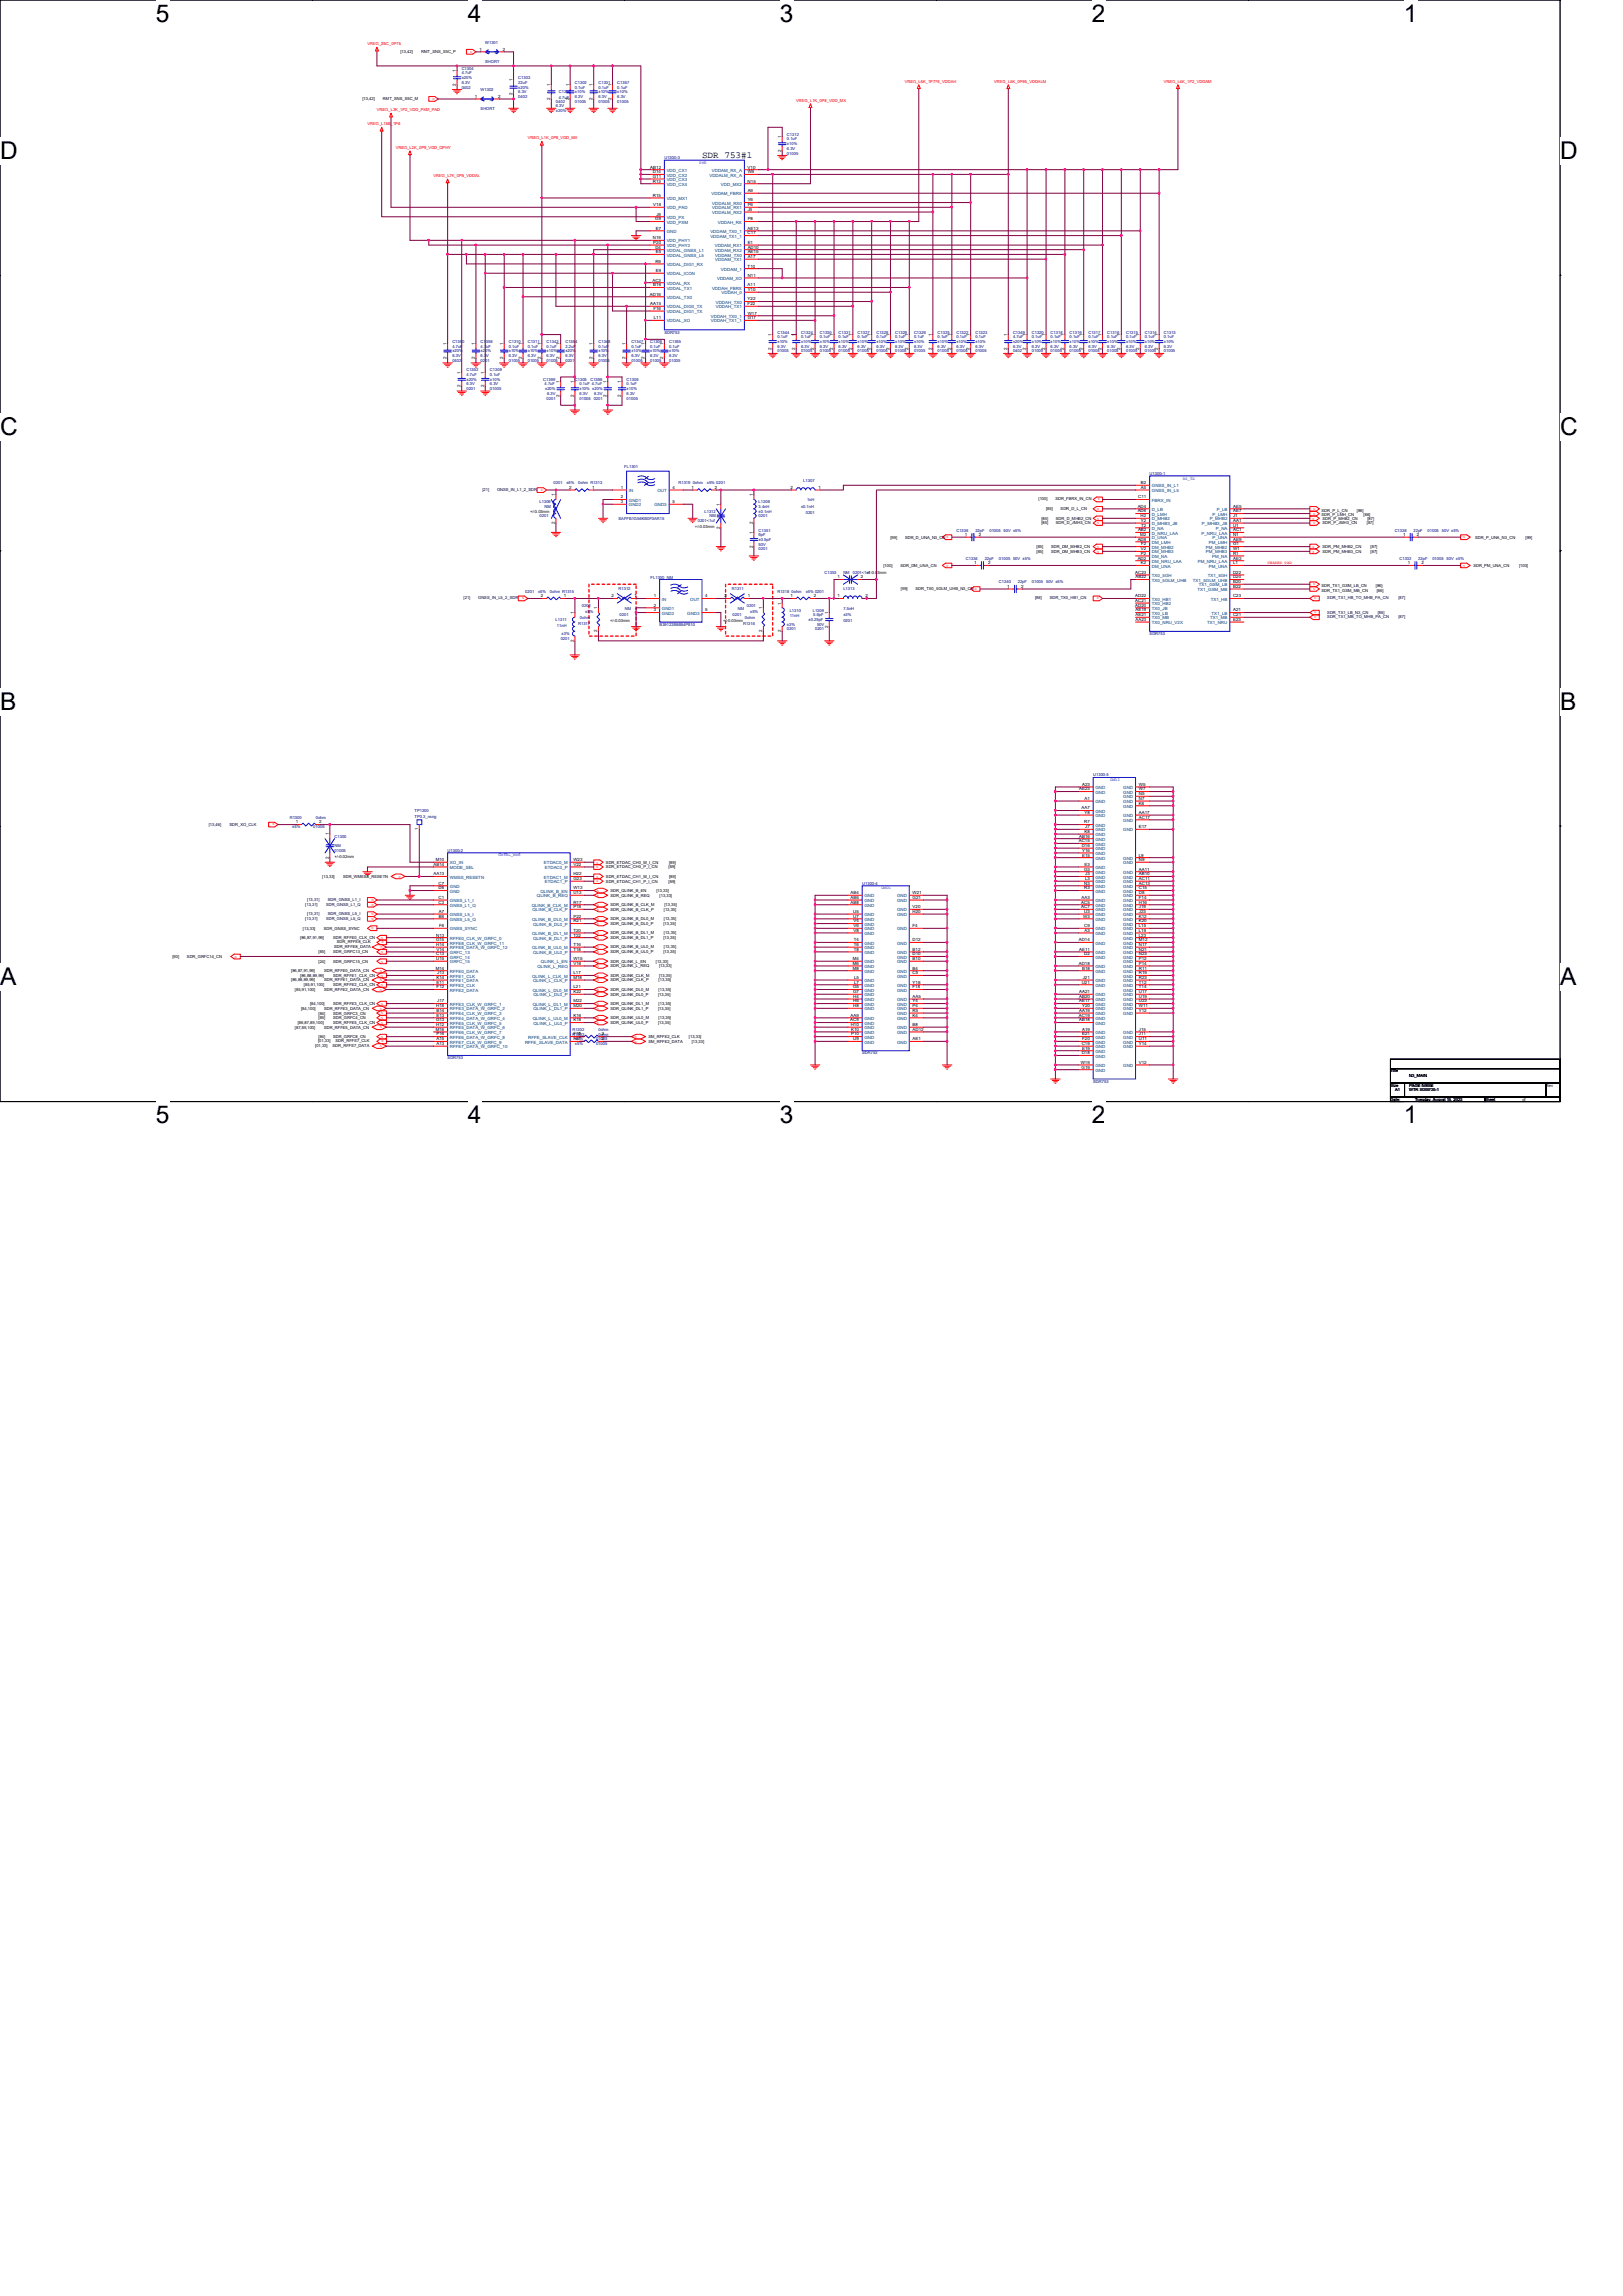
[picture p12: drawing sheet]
<svg xmlns="http://www.w3.org/2000/svg" width="210mm" height="297mm" viewBox="0 0 210 297" stroke-linecap="round" stroke-linejoin="round" font-family="sans-serif">
<defs><g id="words">
<g font-size="3.2">
<text x="20.2" y="2.8">5</text>
<text x="60.5" y="2.8">4</text>
<text x="100.9" y="2.8">3</text>
<text x="141.3" y="2.8">2</text>
<text x="181.6" y="2.8">1</text>
<text x="0" y="20.6">D</text>
<text x="201.8" y="20.6">D</text>
<text x="0" y="56.2">C</text>
<text x="201.8" y="56.2">C</text>
<text x="0" y="91.9">B</text>
<text x="201.8" y="91.9">B</text>
<text x="0" y="127.5">A</text>
<text x="201.8" y="127.5">A</text>
<text x="20.2" y="145.3">5</text>
<text x="60.5" y="145.3">4</text>
<text x="100.9" y="145.3">3</text>
<text x="141.3" y="145.3">2</text>
<text x="181.6" y="145.3">1</text>
</g>
<text font-size="1.2" x="90.8" y="20.5">SDR 753#1</text>
<g font-size=".6">
<text x="59" y="11.1" transform="rotate(-90 59 11.1)">2</text>
<text x="59" y="9.3" transform="rotate(-90 59 9.3)">1</text>
<text x="62" y="6.6">1</text>
<text x="65" y="6.6">2</text>
<text x="66.3" y="10.5" transform="rotate(-90 66.3 10.5)">1</text>
<text x="71.2" y="11.2" transform="rotate(-90 71.2 11.2)">1</text>
<text x="73.6" y="11.2" transform="rotate(-90 73.6 11.2)">1</text>
<text x="76.7" y="11.2" transform="rotate(-90 76.7 11.2)">1</text>
<text x="79.1" y="11.2" transform="rotate(-90 79.1 11.2)">1</text>
<text x="61.4" y="12.7">1</text>
<text x="64.4" y="12.7">2</text>
<text x="66.3" y="12.3" transform="rotate(-90 66.3 12.3)">2</text>
<text x="71.2" y="12.9" transform="rotate(-90 71.2 12.9)">2</text>
<text x="73.6" y="12.9" transform="rotate(-90 73.6 12.9)">2</text>
<text x="76.7" y="12.9" transform="rotate(-90 76.7 12.9)">2</text>
<text x="79.1" y="12.9" transform="rotate(-90 79.1 12.9)">2</text>
<text x="101" y="17.9" transform="rotate(-90 101 17.9)">1</text>
<text x="84.1" y="21.8">AB12</text>
<text x="84.5" y="23">G11</text>
<text x="84.5" y="22.4">D14</text>
<text x="84.5" y="23.6">R13</text>
<text x="96.7" y="21.8">V10</text>
<text x="96.7" y="23.6">N15</text>
<text x="96.7" y="22.4">W9</text>
<text x="101" y="19.6" transform="rotate(-90 101 19.6)">2</text>
<text x="84.5" y="25.5">R15</text>
<text x="84.5" y="26.7">V18</text>
<text x="84.8" y="28.5">G9</text>
<text x="84.8" y="29.7">E7</text>
<text x="84.9" y="27.9">J9</text>
<text x="96.7" y="29.7">AE13</text>
<text x="96.7" y="24.8">A9</text>
<text x="96.7" y="26.1">Y6</text>
<text x="96.7" y="26.7">P6</text>
<text x="96.7" y="27.3">J5</text>
<text x="96.7" y="28.5">P8</text>
<text x="84.5" y="30.9">N19</text>
<text x="84.5" y="31.6">P20</text>
<text x="84.8" y="32.2">D4</text>
<text x="84.8" y="34">R9</text>
<text x="84.8" y="32.8">E5</text>
<text x="84.8" y="35.2">E9</text>
<text x="96.7" y="34.6">T10</text>
<text x="96.7" y="30.3">C17</text>
<text x="96.7" y="35.8">N11</text>
<text x="96.7" y="31.6">E1</text>
<text x="96.7" y="32.2">AD10</text>
<text x="96.7" y="32.8">AE15</text>
<text x="96.7" y="33.4">A17</text>
<text x="84.1" y="38.2">AD16</text>
<text x="84.1" y="39.5">AA15</text>
<text x="84.4" y="36.4">AC3</text>
<text x="84.5" y="37">B16</text>
<text x="84.5" y="40.1">F16</text>
<text x="84.6" y="41.3">L11</text>
<text x="96.7" y="38.9">Y22</text>
<text x="96.7" y="39.5">F22</text>
<text x="96.7" y="37">A11</text>
<text x="96.7" y="41.3">G17</text>
<text x="96.7" y="40.7">W17</text>
<text x="96.7" y="37.7">Y10</text>
<text x="57.8" y="46.5" transform="rotate(-90 57.8 46.5)">2</text>
<text x="57.8" y="44.7" transform="rotate(-90 57.8 44.7)">1</text>
<text x="61.4" y="46.5" transform="rotate(-90 61.4 46.5)">2</text>
<text x="61.4" y="44.7" transform="rotate(-90 61.4 44.7)">1</text>
<text x="65.1" y="46.5" transform="rotate(-90 65.1 46.5)">2</text>
<text x="65.1" y="44.7" transform="rotate(-90 65.1 44.7)">1</text>
<text x="67.5" y="46.5" transform="rotate(-90 67.5 46.5)">2</text>
<text x="67.5" y="44.7" transform="rotate(-90 67.5 44.7)">1</text>
<text x="70" y="46.5" transform="rotate(-90 70 46.5)">2</text>
<text x="70" y="44.7" transform="rotate(-90 70 44.7)">1</text>
<text x="72.4" y="46.5" transform="rotate(-90 72.4 46.5)">2</text>
<text x="72.4" y="44.7" transform="rotate(-90 72.4 44.7)">1</text>
<text x="76.7" y="46.5" transform="rotate(-90 76.7 46.5)">2</text>
<text x="76.7" y="44.7" transform="rotate(-90 76.7 44.7)">1</text>
<text x="80.9" y="46.5" transform="rotate(-90 80.9 46.5)">2</text>
<text x="80.9" y="44.7" transform="rotate(-90 80.9 44.7)">1</text>
<text x="83.4" y="46.5" transform="rotate(-90 83.4 46.5)">2</text>
<text x="83.4" y="44.7" transform="rotate(-90 83.4 44.7)">1</text>
<text x="85.8" y="46.5" transform="rotate(-90 85.8 46.5)">2</text>
<text x="85.8" y="44.7" transform="rotate(-90 85.8 44.7)">1</text>
<text x="99.8" y="45.2" transform="rotate(-90 99.8 45.2)">2</text>
<text x="99.8" y="43.5" transform="rotate(-90 99.8 43.5)">1</text>
<text x="102.9" y="45.2" transform="rotate(-90 102.9 45.2)">2</text>
<text x="102.9" y="43.5" transform="rotate(-90 102.9 43.5)">1</text>
<text x="105.3" y="45.2" transform="rotate(-90 105.3 45.2)">2</text>
<text x="105.3" y="43.5" transform="rotate(-90 105.3 43.5)">1</text>
<text x="107.8" y="45.2" transform="rotate(-90 107.8 45.2)">2</text>
<text x="107.8" y="43.5" transform="rotate(-90 107.8 43.5)">1</text>
<text x="110.2" y="45.2" transform="rotate(-90 110.2 45.2)">2</text>
<text x="110.2" y="43.5" transform="rotate(-90 110.2 43.5)">1</text>
<text x="112.6" y="45.2" transform="rotate(-90 112.6 45.2)">2</text>
<text x="112.6" y="43.5" transform="rotate(-90 112.6 43.5)">1</text>
<text x="115.1" y="45.2" transform="rotate(-90 115.1 45.2)">2</text>
<text x="115.1" y="43.5" transform="rotate(-90 115.1 43.5)">1</text>
<text x="117.5" y="45.2" transform="rotate(-90 117.5 45.2)">2</text>
<text x="117.5" y="43.5" transform="rotate(-90 117.5 43.5)">1</text>
<text x="120.5" y="45.2" transform="rotate(-90 120.5 45.2)">2</text>
<text x="120.5" y="43.5" transform="rotate(-90 120.5 43.5)">1</text>
<text x="123" y="45.2" transform="rotate(-90 123 45.2)">2</text>
<text x="123" y="43.5" transform="rotate(-90 123 43.5)">1</text>
<text x="125.4" y="45.2" transform="rotate(-90 125.4 45.2)">2</text>
<text x="125.4" y="43.5" transform="rotate(-90 125.4 43.5)">1</text>
<text x="130.3" y="45.2" transform="rotate(-90 130.3 45.2)">2</text>
<text x="130.3" y="43.5" transform="rotate(-90 130.3 43.5)">1</text>
<text x="132.7" y="45.2" transform="rotate(-90 132.7 45.2)">2</text>
<text x="132.7" y="43.5" transform="rotate(-90 132.7 43.5)">1</text>
<text x="135.2" y="45.2" transform="rotate(-90 135.2 45.2)">2</text>
<text x="135.2" y="43.5" transform="rotate(-90 135.2 43.5)">1</text>
<text x="137.6" y="45.2" transform="rotate(-90 137.6 45.2)">2</text>
<text x="137.6" y="43.5" transform="rotate(-90 137.6 43.5)">1</text>
<text x="140.1" y="45.2" transform="rotate(-90 140.1 45.2)">2</text>
<text x="140.1" y="43.5" transform="rotate(-90 140.1 43.5)">1</text>
<text x="142.5" y="45.2" transform="rotate(-90 142.5 45.2)">2</text>
<text x="142.5" y="43.5" transform="rotate(-90 142.5 43.5)">1</text>
<text x="144.9" y="45.2" transform="rotate(-90 144.9 45.2)">2</text>
<text x="144.9" y="43.5" transform="rotate(-90 144.9 43.5)">1</text>
<text x="147.4" y="45.2" transform="rotate(-90 147.4 45.2)">2</text>
<text x="147.4" y="43.5" transform="rotate(-90 147.4 43.5)">1</text>
<text x="149.8" y="45.2" transform="rotate(-90 149.8 45.2)">2</text>
<text x="149.8" y="43.5" transform="rotate(-90 149.8 43.5)">1</text>
<text x="59.6" y="50.1" transform="rotate(-90 59.6 50.1)">2</text>
<text x="59.6" y="48.3" transform="rotate(-90 59.6 48.3)">1</text>
<text x="62.6" y="50.1" transform="rotate(-90 62.6 50.1)">2</text>
<text x="62.6" y="48.3" transform="rotate(-90 62.6 48.3)">1</text>
<text x="72.4" y="51.3" transform="rotate(-90 72.4 51.3)">2</text>
<text x="72.4" y="49.6" transform="rotate(-90 72.4 49.6)">1</text>
<text x="74.2" y="51.3" transform="rotate(-90 74.2 51.3)">2</text>
<text x="74.2" y="49.6" transform="rotate(-90 74.2 49.6)">1</text>
<text x="78.5" y="51.3" transform="rotate(-90 78.5 51.3)">2</text>
<text x="78.5" y="49.6" transform="rotate(-90 78.5 49.6)">1</text>
<text x="80.3" y="51.3" transform="rotate(-90 80.3 51.3)">2</text>
<text x="80.3" y="49.6" transform="rotate(-90 80.3 49.6)">1</text>
<text x="71.8" y="64.2" transform="rotate(-90 71.8 64.2)">1</text>
<text x="73.6" y="63.2">2</text>
<text x="76.6" y="63.2">1</text>
<text x="80.3" y="63.2">1</text>
<text x="80.3" y="65.1">3</text>
<text x="80.3" y="64.5">2</text>
<text x="87" y="63.2">4</text>
<text x="87" y="65.1">5</text>
<text x="89.5" y="63.2">1</text>
<text x="92.5" y="63.2">2</text>
<text x="93.1" y="65.4" transform="rotate(-90 93.1 65.4)">1</text>
<text x="97.4" y="64.2" transform="rotate(-90 97.4 64.2)">1</text>
<text x="102.3" y="63.2">2</text>
<text x="105.9" y="63.2">1</text>
<text x="147.2" y="65.7">AD4</text>
<text x="147.3" y="64.5">C11</text>
<text x="147.6" y="62.6">B2</text>
<text x="147.6" y="63.2">A5</text>
<text x="159.5" y="65.7">AE5</text>
<text x="71.8" y="67.8" transform="rotate(-90 71.8 67.8)">2</text>
<text x="93.1" y="68.4" transform="rotate(-90 93.1 68.4)">2</text>
<text x="97.4" y="70.8" transform="rotate(-90 97.4 70.8)">2</text>
<text x="97.4" y="69.1" transform="rotate(-90 97.4 69.1)">1</text>
<text x="97.4" y="67.8" transform="rotate(-90 97.4 67.8)">2</text>
<text x="124.8" y="69.3">1</text>
<text x="126.6" y="69.3">2</text>
<text x="147.2" y="66.3">AD6</text>
<text x="147.2" y="70">AD8</text>
<text x="147.2" y="68.7">AB2</text>
<text x="147.5" y="69.3">M2</text>
<text x="147.6" y="66.9">H2</text>
<text x="147.6" y="67.5">Y2</text>
<text x="147.6" y="71.2">V2</text>
<text x="147.6" y="71.8">P2</text>
<text x="147.6" y="68.1">T2</text>
<text x="147.6" y="70.6">F2</text>
<text x="159.5" y="66.3">AE7</text>
<text x="159.5" y="66.9">J1</text>
<text x="159.5" y="67.5">AA1</text>
<text x="159.5" y="68.1">U1</text>
<text x="159.5" y="69.3">N1</text>
<text x="159.5" y="70">AE9</text>
<text x="159.5" y="70.6">G1</text>
<text x="159.5" y="71.2">W1</text>
<text x="159.5" y="68.7">AC1</text>
<text x="159.5" y="71.8">R1</text>
<text x="181.5" y="69.3">1</text>
<text x="183.3" y="69.3">2</text>
<text x="70" y="77.3">2</text>
<text x="73" y="77.3">1</text>
<text x="79.1" y="77.3">2</text>
<text x="82.1" y="77.3">1</text>
<text x="84.6" y="77.3">1</text>
<text x="91.2" y="77.3">4</text>
<text x="93.7" y="77.3">2</text>
<text x="96.7" y="77.3">1</text>
<text x="102.3" y="77.3">1</text>
<text x="105.3" y="77.3">2</text>
<text x="108.4" y="77.3">1</text>
<text x="108.4" y="74.8">1</text>
<text x="111.4" y="74.8">2</text>
<text x="112" y="77.3">2</text>
<text x="126" y="73">1</text>
<text x="127.8" y="73">2</text>
<text x="130.3" y="76.1">1</text>
<text x="132.1" y="76.1">2</text>
<text x="146.9" y="74.2">AC23</text>
<text x="146.9" y="77.3">AD22</text>
<text x="146.9" y="77.9">AC21</text>
<text x="146.9" y="74.8">AB22</text>
<text x="147.2" y="72.4">AD2</text>
<text x="147.6" y="73">K2</text>
<text x="159.5" y="75.4">B20</text>
<text x="159.5" y="74.8">D20</text>
<text x="159.5" y="74.2">D22</text>
<text x="159.5" y="72.4">AE3</text>
<text x="159.5" y="73">L1</text>
<text x="159.5" y="77.3">C23</text>
<text x="159.5" y="76.1">B22</text>
<text x="182.1" y="73">1</text>
<text x="183.9" y="73">2</text>
<text x="74.2" y="83" transform="rotate(-90 74.2 83)">2</text>
<text x="74.2" y="79.4" transform="rotate(-90 74.2 79.4)">1</text>
<text x="77.3" y="81.8" transform="rotate(-90 77.3 81.8)">2</text>
<text x="77.3" y="78.8" transform="rotate(-90 77.3 78.8)">1</text>
<text x="84.6" y="79.1">3</text>
<text x="84.6" y="78.5">2</text>
<text x="91.2" y="79.1">5</text>
<text x="98.6" y="81.8" transform="rotate(-90 98.6 81.8)">2</text>
<text x="98.6" y="78.8" transform="rotate(-90 98.6 78.8)">1</text>
<text x="101" y="81.8" transform="rotate(-90 101 81.8)">2</text>
<text x="101" y="78.2" transform="rotate(-90 101 78.2)">1</text>
<text x="107.1" y="81.2" transform="rotate(-90 107.1 81.2)">2</text>
<text x="107.1" y="79.4" transform="rotate(-90 107.1 79.4)">1</text>
<text x="146.9" y="78.5">AD20</text>
<text x="146.9" y="79.1">AE19</text>
<text x="146.9" y="79.7">AE21</text>
<text x="146.9" y="80.3">AA23</text>
<text x="159.5" y="80.3">E23</text>
<text x="159.5" y="79.7">C21</text>
<text x="159.5" y="79.1">A21</text>
<text x="140" y="101.7">A23</text>
<text x="147.3" y="101.7">W5</text>
<text x="38.3" y="106.5">1</text>
<text x="41.3" y="106.5">2</text>
<text x="54.1" y="107.4" transform="rotate(-90 54.1 107.4)">1</text>
<text x="139.6" y="102.3">AE23</text>
<text x="139.9" y="104.7">AA7</text>
<text x="140.3" y="106.5">R7</text>
<text x="140.3" y="103.5">A1</text>
<text x="140.3" y="105.3">Y8</text>
<text x="140.3" y="107.8">K8</text>
<text x="140.4" y="107.1">J7</text>
<text x="147.3" y="102.3">W7</text>
<text x="147.3" y="102.9">N5</text>
<text x="147.3" y="103.5">N7</text>
<text x="147.3" y="104.1">K6</text>
<text x="147.3" y="105.3">AA17</text>
<text x="147.3" y="105.9">AC17</text>
<text x="147.3" y="107.1">E17</text>
<text x="42.5" y="111.1" transform="rotate(-90 42.5 111.1)">2</text>
<text x="42.5" y="108.1" transform="rotate(-90 42.5 108.1)">1</text>
<text x="56.1" y="112">AB14</text>
<text x="56.1" y="113.2">AA13</text>
<text x="56.4" y="111.4">M10</text>
<text x="74.2" y="113.9">G23</text>
<text x="74.2" y="113.2">H22</text>
<text x="74.2" y="112">V22</text>
<text x="74.2" y="111.4">W23</text>
<text x="139.6" y="109">AC15</text>
<text x="139.6" y="108.4">AB16</text>
<text x="140" y="109.6">D16</text>
<text x="140" y="110.2">Y16</text>
<text x="140" y="110.8">E15</text>
<text x="140.3" y="112.6">G3</text>
<text x="140.3" y="112">E3</text>
<text x="140.4" y="113.9">L3</text>
<text x="140.4" y="113.2">J3</text>
<text x="147.3" y="110.8">L9</text>
<text x="147.3" y="111.4">N9</text>
<text x="147.3" y="112.6">AA11</text>
<text x="147.3" y="113.2">AB10</text>
<text x="147.3" y="113.9">AC11</text>
<text x="56.7" y="114.4">C7</text>
<text x="56.7" y="115.1">D6</text>
<text x="56.7" y="116.3">C1</text>
<text x="56.7" y="116.9">C3</text>
<text x="56.8" y="118.1">A7</text>
<text x="56.8" y="118.7">B6</text>
<text x="56.8" y="120">F6</text>
<text x="74.2" y="119.3">R21</text>
<text x="74.2" y="118.7">P22</text>
<text x="74.2" y="117.5">P18</text>
<text x="74.2" y="115.7">U13</text>
<text x="74.2" y="115.1">W13</text>
<text x="74.2" y="116.9">R17</text>
<text x="110" y="115.7">AB4</text>
<text x="110" y="116.3">AB6</text>
<text x="110" y="116.9">AB8</text>
<text x="110.4" y="118.1">U5</text>
<text x="110.4" y="118.7">U7</text>
<text x="110.4" y="119.3">V4</text>
<text x="110.4" y="120">V6</text>
<text x="118.1" y="115.7">W21</text>
<text x="118.1" y="116.3">G21</text>
<text x="118.1" y="117.5">V20</text>
<text x="118.1" y="118.1">H20</text>
<text x="118.1" y="120">F4</text>
<text x="139.9" y="116.9">AC5</text>
<text x="139.9" y="117.5">AC7</text>
<text x="139.9" y="116.3">AA3</text>
<text x="140.1" y="118.7">W3</text>
<text x="140.3" y="114.4">N3</text>
<text x="140.3" y="115.1">R3</text>
<text x="140.3" y="118.1">U3</text>
<text x="140.3" y="120">C9</text>
<text x="147.3" y="114.4">AC13</text>
<text x="147.3" y="115.1">C15</text>
<text x="147.3" y="115.7">D8</text>
<text x="147.3" y="116.3">F14</text>
<text x="147.3" y="116.9">H16</text>
<text x="147.3" y="117.5">J19</text>
<text x="147.3" y="118.1">J23</text>
<text x="147.3" y="118.7">K12</text>
<text x="147.3" y="119.3">K20</text>
<text x="147.3" y="120">L15</text>
<text x="56.4" y="125.4">M14</text>
<text x="56.4" y="121.8">G15</text>
<text x="56.4" y="121.2">N13</text>
<text x="56.4" y="122.4">H14</text>
<text x="56.4" y="123.6">C13</text>
<text x="56.4" y="124.2">U15</text>
<text x="56.5" y="123">V14</text>
<text x="74.2" y="124.8">V16</text>
<text x="74.2" y="124.2">W15</text>
<text x="74.2" y="123">T18</text>
<text x="74.2" y="122.4">T16</text>
<text x="74.2" y="121.2">T22</text>
<text x="74.2" y="120.5">T20</text>
<text x="110.3" y="124.2">M4</text>
<text x="110.3" y="124.8">M6</text>
<text x="110.3" y="125.4">M8</text>
<text x="110.4" y="120.5">V8</text>
<text x="110.4" y="121.8">T4</text>
<text x="110.4" y="122.4">T6</text>
<text x="110.4" y="123">T8</text>
<text x="118.1" y="121.8">D12</text>
<text x="118.1" y="123">B12</text>
<text x="118.1" y="123.6">D10</text>
<text x="118.1" y="124.2">B10</text>
<text x="118.1" y="125.4">B4</text>
<text x="139.6" y="121.8">AD14</text>
<text x="139.6" y="124.8">AD18</text>
<text x="139.6" y="123">AE11</text>
<text x="140" y="125.4">B18</text>
<text x="140.3" y="123.6">D2</text>
<text x="140.3" y="120.5">A3</text>
<text x="147.3" y="120.5">L19</text>
<text x="147.3" y="121.2">L23</text>
<text x="147.3" y="121.8">M12</text>
<text x="147.3" y="122.4">N17</text>
<text x="147.3" y="123">N21</text>
<text x="147.3" y="123.6">N23</text>
<text x="147.3" y="124.2">P12</text>
<text x="147.3" y="124.8">P14</text>
<text x="147.3" y="125.4">R11</text>
<text x="56.4" y="130.3">H18</text>
<text x="56.5" y="126.6">K14</text>
<text x="56.5" y="127.3">E11</text>
<text x="56.5" y="130.9">B14</text>
<text x="56.5" y="131.5">E13</text>
<text x="56.5" y="127.9">F12</text>
<text x="56.6" y="126">J13</text>
<text x="56.6" y="129.7">J17</text>
<text x="74.2" y="131.5">K16</text>
<text x="74.2" y="130.3">M20</text>
<text x="74.2" y="129.7">M22</text>
<text x="74.2" y="128.5">K22</text>
<text x="74.2" y="127.9">L21</text>
<text x="74.2" y="126.6">M18</text>
<text x="74.2" y="126">L17</text>
<text x="110" y="131.5">AA9</text>
<text x="110.4" y="127.9">G5</text>
<text x="110.4" y="128.5">G7</text>
<text x="110.4" y="129.1">H4</text>
<text x="110.4" y="129.7">H6</text>
<text x="110.4" y="130.3">H8</text>
<text x="110.5" y="126.6">L5</text>
<text x="110.5" y="127.3">L7</text>
<text x="118.1" y="126">C5</text>
<text x="118.1" y="127.3">Y18</text>
<text x="118.1" y="127.9">F18</text>
<text x="118.1" y="129.1">AA5</text>
<text x="118.1" y="129.7">Y4</text>
<text x="118.1" y="130.3">P4</text>
<text x="118.1" y="130.9">R5</text>
<text x="118.1" y="131.5">K4</text>
<text x="139.6" y="131.5">AC19</text>
<text x="139.6" y="128.5">AA21</text>
<text x="139.6" y="129.1">AB20</text>
<text x="139.6" y="129.7">AE17</text>
<text x="139.6" y="130.9">AA19</text>
<text x="140" y="127.3">U21</text>
<text x="140" y="130.3">Y20</text>
<text x="140.1" y="126.6">J21</text>
<text x="147.3" y="126">R19</text>
<text x="147.3" y="126.6">R23</text>
<text x="147.3" y="127.3">T12</text>
<text x="147.3" y="127.9">T14</text>
<text x="147.3" y="128.5">U17</text>
<text x="147.3" y="129.1">U19</text>
<text x="147.3" y="129.7">U23</text>
<text x="147.3" y="130.3">W11</text>
<text x="147.3" y="130.9">Y12</text>
<text x="56.4" y="133.3">M16</text>
<text x="56.4" y="132.1">G13</text>
<text x="56.4" y="132.7">H12</text>
<text x="56.5" y="134">P16</text>
<text x="56.5" y="134.6">A15</text>
<text x="56.5" y="135.2">A13</text>
<text x="74.2" y="134.6">F81</text>
<text x="74.2" y="134">F10</text>
<text x="74.2" y="132.1">K18</text>
<text x="74.8" y="134">1</text>
<text x="77.9" y="134.6">2</text>
<text x="77.9" y="134">2</text>
<text x="110" y="132.1">AC9</text>
<text x="110.1" y="132.7">H10</text>
<text x="110.1" y="133.3">K10</text>
<text x="110.1" y="134">P10</text>
<text x="110.4" y="134.6">U9</text>
<text x="118.1" y="132.7">B8</text>
<text x="118.1" y="133.3">AD12</text>
<text x="118.1" y="134.6">AE1</text>
<text x="139.6" y="132.1">AB18</text>
<text x="139.8" y="137.6">W19</text>
<text x="140" y="135.2">C19</text>
<text x="140" y="136.4">D18</text>
<text x="140" y="133.3">A19</text>
<text x="140" y="134">E21</text>
<text x="140" y="135.8">E19</text>
<text x="140" y="134.6">F20</text>
<text x="147.3" y="133.3">J15</text>
<text x="147.3" y="134">J11</text>
<text x="147.3" y="134.6">U11</text>
<text x="147.3" y="135.2">Y14</text>
<text x="147.3" y="137.6">V12</text>
<text x="139.9" y="138.2">G19</text>
</g>
<g font-size=".6" fill="#004080">
<text x="63.1" y="7">1</text>
<text x="64" y="7">2</text>
<text x="62.5" y="13.1">1</text>
<text x="63.4" y="13.1">2</text>
<text x="86.3" y="22.2">VDD_CX1</text>
<text x="86.3" y="22.8">VDD_CX2</text>
<text x="86.3" y="23.4">VDD_CX3</text>
<text x="91.8" y="22.8">VDDALM_RX_A</text>
<text x="92.1" y="22.2">VDDAM_RX_A</text>
<text x="86.3" y="24">VDD_CX4</text>
<text x="86.3" y="25.9">VDD_MX1</text>
<text x="86.3" y="27.1">VDD_PAD</text>
<text x="86.3" y="28.3">VDD_PX</text>
<text x="86.3" y="28.9">VDD_PXM</text>
<text x="92.1" y="25.3">VDDAM_FBRX</text>
<text x="92.2" y="26.5">VDDALM_RX0</text>
<text x="92.2" y="27.1">VDDALM_RX1</text>
<text x="92.2" y="27.7">VDDALM_RX2</text>
<text x="92.9" y="28.9">VDDAH_RX</text>
<text x="93.3" y="24">VDD_MX2</text>
<text x="86.3" y="30.1">GND</text>
<text x="86.3" y="31.4">VDD_PHY1</text>
<text x="86.3" y="32">VDD_PHY2</text>
<text x="86.3" y="32.6">VDDAL_GNSS_L1</text>
<text x="86.3" y="33.2">VDDAL_GNSS_L5</text>
<text x="86.3" y="34.4">VDDAL_DIG1_RX</text>
<text x="86.3" y="35.6">VDDAL_ICON</text>
<text x="91.9" y="30.1">VDDAM_TX0_1</text>
<text x="91.9" y="30.8">VDDAM_TX1_1</text>
<text x="92.5" y="32">VDDAM_RX1</text>
<text x="92.5" y="32.6">VDDAM_RX2</text>
<text x="92.5" y="33.2">VDDAM_TX0</text>
<text x="92.5" y="33.8">VDDAM_TX1</text>
<text x="93.3" y="35">VDDAM_1</text>
<text x="86.3" y="36.9">VDDAL_RX</text>
<text x="86.3" y="37.5">VDDAL_TX1</text>
<text x="86.3" y="38.7">VDDAL_TX0</text>
<text x="86.3" y="39.9">VDDAL_DIG0_TX</text>
<text x="86.3" y="40.5">VDDAL_DIG1_TX</text>
<text x="86.3" y="41.7">VDDAL_XO</text>
<text x="92" y="41.7">VDDAH_TX1_1</text>
<text x="92" y="41.1">VDDAH_TX0_1</text>
<text x="92.1" y="37.5">VDDAH_FBRX</text>
<text x="92.6" y="39.3">VDDAH_TX0</text>
<text x="92.6" y="39.9">VDDAH_TX1</text>
<text x="92.8" y="36.2">VDDAM_XO</text>
<text x="93.3" y="38.1">VDDAH_0</text>
<text x="81.4" y="63.7">IN</text>
<text x="81.4" y="65.5">GND2</text>
<text x="81.4" y="64.9">GND1</text>
<text x="84.7" y="65.5">GND3</text>
<text x="85" y="63.7">OUT</text>
<text x="149" y="63.1">GNSS_IN_L1</text>
<text x="149" y="63.7">GNSS_IN_L5</text>
<text x="149" y="64.9">FBRX_IN</text>
<text x="149" y="66.1">D_LB</text>
<text x="149" y="66.7">D_LMH</text>
<text x="149" y="67.3">D_MHB2</text>
<text x="149" y="67.9">D_MHB3_JB</text>
<text x="149" y="68.6">D_NA</text>
<text x="149" y="69.2">D_NRU_LAA</text>
<text x="149" y="69.8">D_UNA</text>
<text x="149" y="70.4">DM_LMH</text>
<text x="149" y="71">DM_MHB2</text>
<text x="149" y="71.6">DM_MHB3</text>
<text x="155.4" y="69.2">P_NRU_LAA</text>
<text x="155.5" y="67.9">P_MHB3_JB</text>
<text x="156" y="71">PM_MHB2</text>
<text x="156" y="71.6">PM_MHB3</text>
<text x="156.4" y="70.4">PM_LMH</text>
<text x="156.5" y="67.3">P_MHB2</text>
<text x="156.9" y="66.7">P_LMH</text>
<text x="156.9" y="69.8">P_UNA</text>
<text x="157.3" y="68.6">P_NA</text>
<text x="157.4" y="66.1">P_LB</text>
<text x="85.6" y="77.7">IN</text>
<text x="89.3" y="77.7">OUT</text>
<text x="149" y="72.2">DM_NA</text>
<text x="149" y="72.8">DM_NRU_LAA</text>
<text x="149" y="73.4">DM_UNA</text>
<text x="149" y="74.7">TX0_5GH</text>
<text x="149" y="75.2">TX0_5GLM_UHB</text>
<text x="149" y="77.7">TX0_HB1</text>
<text x="154.3" y="75.2">TX1_5GLM_UHB</text>
<text x="154.9" y="76.5">TX1_GSM_MB</text>
<text x="155" y="72.8">PM_NRU_LAA</text>
<text x="155.1" y="75.9">TX1_GSM_LB</text>
<text x="156.3" y="74.7">TX1_5GH</text>
<text x="156.4" y="73.4">PM_UNA</text>
<text x="156.6" y="77.7">TX1_HB</text>
<text x="156.8" y="72.2">PM_NA</text>
<text x="85.6" y="79.5">GND2</text>
<text x="85.6" y="78.9">GND1</text>
<text x="88.9" y="79.5">GND3</text>
<text x="149" y="78.3">TX0_HB2</text>
<text x="149" y="78.9">TX0_JB</text>
<text x="149" y="79.5">TX0_LB</text>
<text x="149" y="80.1">TX0_MB</text>
<text x="149" y="80.8">TX0_NRU_V2X</text>
<text x="156.2" y="80.8">TX1_NRU</text>
<text x="156.6" y="80.1">TX1_MB</text>
<text x="156.7" y="79.5">TX1_LB</text>
<text x="141.7" y="102.1">GND</text>
<text x="141.7" y="102.7">GND</text>
<text x="141.7" y="103.9">GND</text>
<text x="141.7" y="105.1">GND</text>
<text x="141.7" y="105.7">GND</text>
<text x="141.7" y="107">GND</text>
<text x="141.7" y="107.6">GND</text>
<text x="145.3" y="102.1">GND</text>
<text x="145.3" y="102.7">GND</text>
<text x="145.3" y="103.3">GND</text>
<text x="145.3" y="103.9">GND</text>
<text x="145.3" y="104.5">GND</text>
<text x="145.3" y="105.7">GND</text>
<text x="145.3" y="106.3">GND</text>
<text x="145.3" y="107.6">GND</text>
<text x="58.2" y="111.8">XO_IN</text>
<text x="58.2" y="112.4">MODE_SEL</text>
<text x="58.2" y="113.7">WMSS_RESETN</text>
<text x="70.4" y="113.7">ETDAC1_M</text>
<text x="70.4" y="111.8">ETDAC0_M</text>
<text x="70.5" y="112.4">ETDAC0_P</text>
<text x="141.7" y="108.2">GND</text>
<text x="141.7" y="108.8">GND</text>
<text x="141.7" y="109.4">GND</text>
<text x="141.7" y="110">GND</text>
<text x="141.7" y="110.6">GND</text>
<text x="141.7" y="111.2">GND</text>
<text x="141.7" y="112.4">GND</text>
<text x="141.7" y="113.1">GND</text>
<text x="141.7" y="113.7">GND</text>
<text x="145.3" y="111.2">GND</text>
<text x="145.3" y="111.8">GND</text>
<text x="145.3" y="113.1">GND</text>
<text x="145.3" y="113.7">GND</text>
<text x="58.2" y="114.9">GND</text>
<text x="58.2" y="115.5">GND</text>
<text x="58.2" y="116.7">GNSS_L1_I</text>
<text x="58.2" y="117.3">GNSS_L1_Q</text>
<text x="58.2" y="118.5">GNSS_L5_I</text>
<text x="58.2" y="119.1">GNSS_L5_Q</text>
<text x="68.8" y="117.3">QLINK_B_CLK_M</text>
<text x="68.9" y="119.1">QLINK_B_DL0_M</text>
<text x="68.9" y="117.9">QLINK_B_CLK_P</text>
<text x="69" y="119.8">QLINK_B_DL0_P</text>
<text x="69.5" y="116.1">QLINK_B_REQ</text>
<text x="69.9" y="115.5">QLINK_B_EN</text>
<text x="70.5" y="114.3">ETDAC1_P</text>
<text x="111.8" y="116.1">GND</text>
<text x="111.8" y="116.7">GND</text>
<text x="111.8" y="117.3">GND</text>
<text x="111.8" y="118.5">GND</text>
<text x="111.8" y="119.1">GND</text>
<text x="111.8" y="119.8">GND</text>
<text x="116.1" y="116.1">GND</text>
<text x="116.1" y="116.7">GND</text>
<text x="116.1" y="117.9">GND</text>
<text x="116.1" y="118.5">GND</text>
<text x="141.7" y="114.3">GND</text>
<text x="141.7" y="114.9">GND</text>
<text x="141.7" y="115.5">GND</text>
<text x="141.7" y="116.7">GND</text>
<text x="141.7" y="117.3">GND</text>
<text x="141.7" y="117.9">GND</text>
<text x="141.7" y="118.5">GND</text>
<text x="141.7" y="119.1">GND</text>
<text x="145.3" y="114.3">GND</text>
<text x="145.3" y="114.9">GND</text>
<text x="145.3" y="115.5">GND</text>
<text x="145.3" y="116.1">GND</text>
<text x="145.3" y="116.7">GND</text>
<text x="145.3" y="117.3">GND</text>
<text x="145.3" y="117.9">GND</text>
<text x="145.3" y="118.5">GND</text>
<text x="145.3" y="119.1">GND</text>
<text x="145.3" y="119.8">GND</text>
<text x="58.2" y="120.4">GNSS_SYNC</text>
<text x="58.2" y="121.6">RFFE0_CLK_W_GRFC_0</text>
<text x="58.2" y="122.2">RFFE8_CLK_W_GRFC_11</text>
<text x="58.2" y="122.8">RFFE8_DATA_W_GRFC_12</text>
<text x="58.2" y="123.4">GRFC_13</text>
<text x="58.2" y="124">GRFC_14</text>
<text x="58.2" y="124.6">GRFC_15</text>
<text x="58.2" y="125.9">RFFE0_DATA</text>
<text x="68.9" y="122.8">QLINK_B_UL0_M</text>
<text x="68.9" y="121">QLINK_B_DL1_M</text>
<text x="69" y="123.4">QLINK_B_UL0_P</text>
<text x="69" y="121.6">QLINK_B_DL1_P</text>
<text x="69.5" y="125.2">QLINK_L_REQ</text>
<text x="70" y="124.6">QLINK_L_EN</text>
<text x="111.8" y="120.4">GND</text>
<text x="111.8" y="121">GND</text>
<text x="111.8" y="122.2">GND</text>
<text x="111.8" y="122.8">GND</text>
<text x="111.8" y="123.4">GND</text>
<text x="111.8" y="124.6">GND</text>
<text x="111.8" y="125.2">GND</text>
<text x="111.8" y="125.9">GND</text>
<text x="116.1" y="120.4">GND</text>
<text x="116.1" y="122.2">GND</text>
<text x="116.1" y="123.4">GND</text>
<text x="116.1" y="124">GND</text>
<text x="116.1" y="124.6">GND</text>
<text x="116.1" y="125.9">GND</text>
<text x="141.7" y="120.4">GND</text>
<text x="141.7" y="121">GND</text>
<text x="141.7" y="122.2">GND</text>
<text x="141.7" y="123.4">GND</text>
<text x="141.7" y="124">GND</text>
<text x="141.7" y="125.2">GND</text>
<text x="141.7" y="125.9">GND</text>
<text x="145.3" y="120.4">GND</text>
<text x="145.3" y="121">GND</text>
<text x="145.3" y="121.6">GND</text>
<text x="145.3" y="122.2">GND</text>
<text x="145.3" y="122.8">GND</text>
<text x="145.3" y="123.4">GND</text>
<text x="145.3" y="124">GND</text>
<text x="145.3" y="124.6">GND</text>
<text x="145.3" y="125.2">GND</text>
<text x="145.3" y="125.9">GND</text>
<text x="58.2" y="126.5">RFFE1_CLK</text>
<text x="58.2" y="127.1">RFFE1_DATA</text>
<text x="58.2" y="127.7">RFFE2_CLK</text>
<text x="58.2" y="128.3">RFFE2_DATA</text>
<text x="58.2" y="130.1">RFFE3_CLK_W_GRFC_1</text>
<text x="58.2" y="130.7">RFFE3_DATA_W_GRFC_2</text>
<text x="58.2" y="131.3">RFFE4_CLK_W_GRFC_3</text>
<text x="58.2" y="132">RFFE4_DATA_W_GRFC_4</text>
<text x="68.9" y="126.5">QLINK_L_CLK_M</text>
<text x="68.9" y="132">QLINK_L_UL0_M</text>
<text x="68.9" y="130.1">QLINK_L_DL1_M</text>
<text x="68.9" y="128.3">QLINK_L_DL0_M</text>
<text x="69" y="127.1">QLINK_L_CLK_P</text>
<text x="69" y="130.7">QLINK_L_DL1_P</text>
<text x="69" y="128.9">QLINK_L_DL0_P</text>
<text x="111.8" y="127.1">GND</text>
<text x="111.8" y="127.7">GND</text>
<text x="111.8" y="128.3">GND</text>
<text x="111.8" y="128.9">GND</text>
<text x="111.8" y="129.5">GND</text>
<text x="111.8" y="130.1">GND</text>
<text x="111.8" y="130.7">GND</text>
<text x="111.8" y="132">GND</text>
<text x="116.1" y="126.5">GND</text>
<text x="116.1" y="127.7">GND</text>
<text x="116.1" y="128.3">GND</text>
<text x="116.1" y="129.5">GND</text>
<text x="116.1" y="130.1">GND</text>
<text x="116.1" y="130.7">GND</text>
<text x="116.1" y="131.3">GND</text>
<text x="116.1" y="132">GND</text>
<text x="141.7" y="127.1">GND</text>
<text x="141.7" y="127.7">GND</text>
<text x="141.7" y="128.9">GND</text>
<text x="141.7" y="129.5">GND</text>
<text x="141.7" y="130.1">GND</text>
<text x="141.7" y="130.7">GND</text>
<text x="141.7" y="131.3">GND</text>
<text x="141.7" y="132">GND</text>
<text x="145.3" y="126.5">GND</text>
<text x="145.3" y="127.1">GND</text>
<text x="145.3" y="127.7">GND</text>
<text x="145.3" y="128.3">GND</text>
<text x="145.3" y="128.9">GND</text>
<text x="145.3" y="129.5">GND</text>
<text x="145.3" y="130.1">GND</text>
<text x="145.3" y="130.7">GND</text>
<text x="145.3" y="131.3">GND</text>
<text x="58.2" y="132.6">RFFE5_CLK_W_GRFC_5</text>
<text x="58.2" y="133.2">RFFE5_DATA_W_GRFC_6</text>
<text x="58.2" y="133.8">RFFE6_CLK_W_GRFC_7</text>
<text x="58.2" y="134.4">RFFE6_DATA_W_GRFC_8</text>
<text x="58.2" y="135">RFFE7_CLK_W_GRFC_9</text>
<text x="58.2" y="135.6">RFFE7_DATA_W_GRFC_10</text>
<text x="67.9" y="135">RFFE_SLAVE_DATA</text>
<text x="68.3" y="134.4">RFFE_SLAVE_CLK</text>
<text x="69" y="132.6">QLINK_L_UL0_P</text>
<text x="111.8" y="132.6">GND</text>
<text x="111.8" y="133.2">GND</text>
<text x="111.8" y="133.8">GND</text>
<text x="111.8" y="134.4">GND</text>
<text x="111.8" y="135">GND</text>
<text x="116.1" y="133.2">GND</text>
<text x="116.1" y="133.8">GND</text>
<text x="116.1" y="135">GND</text>
<text x="141.7" y="132.6">GND</text>
<text x="141.7" y="133.8">GND</text>
<text x="141.7" y="134.4">GND</text>
<text x="141.7" y="135">GND</text>
<text x="141.7" y="135.6">GND</text>
<text x="141.7" y="136.2">GND</text>
<text x="141.7" y="136.8">GND</text>
<text x="145.3" y="133.8">GND</text>
<text x="145.3" y="134.4">GND</text>
<text x="145.3" y="135">GND</text>
<text x="145.3" y="135.6">GND</text>
<text x="141.7" y="138">GND</text>
<text x="141.7" y="138.7">GND</text>
<text x="145.3" y="138">GND</text>
</g>
<g font-size=".5" fill="#f00">
<text x="47.5" y="5.8">VREG_S5C_0P75</text>
<text x="61.2" y="6.6" transform="rotate(-180 61.2 6.6)">o</text>
<text x="117.1" y="10.7">VREG_L6K_1P776_VDDAH</text>
<text x="128.6" y="10.7">VREG_L5K_0P95_VDDALM</text>
<text x="150.6" y="10.7">VREG_L4K_1P2_VDDAM</text>
<text x="47.5" y="16.2">VREG_L15B_1P8</text>
<text x="48.8" y="14.4">VREG_L3K_1P2_VDD_PXM_PAD</text>
<text x="56.3" y="12.7" transform="rotate(-180 56.3 12.7)">o</text>
<text x="103" y="13.2">VREG_L1K_0P8_VDD_MX</text>
<text x="51.2" y="19.3">VREG_L2K_0P9_VDD_QPHY</text>
<text x="56.1" y="22.9">VREG_L7K_0P8_VDDAL</text>
<text x="68.3" y="18">VREG_L1K_0P8_VDD_MX</text>
<text x="70.3" y="63.3" transform="rotate(-180 70.3 63.3)">o</text>
<text x="141.9" y="66">o</text>
<text x="142.3" y="64.5" transform="rotate(-180 142.3 64.5)">o</text>
<text x="170.2" y="65.7" transform="rotate(-180 170.2 65.7)">o</text>
<text x="141.9" y="67.2">o</text>
<text x="141.9" y="67.8">o</text>
<text x="141.9" y="70.9">o</text>
<text x="141.9" y="71.5">o</text>
<text x="169.8" y="67.2">o</text>
<text x="169.8" y="70.9">o</text>
<text x="169.8" y="71.5">o</text>
<text x="170.2" y="66.3" transform="rotate(-180 170.2 66.3)">o</text>
<text x="170.2" y="67.5" transform="rotate(-180 170.2 67.5)">o</text>
<text x="189.3" y="69.7">o</text>
<text x="67.8" y="77.3" transform="rotate(-180 67.8 77.3)">o</text>
<text x="122.4" y="73.3">o</text>
<text x="142.2" y="77.3" transform="rotate(-180 142.2 77.3)">o</text>
<text x="170.2" y="75.5" transform="rotate(-180 170.2 75.5)">o</text>
<text x="170.2" y="76.1" transform="rotate(-180 170.2 76.1)">o</text>
<text x="170.3" y="77.3" transform="rotate(-180 170.3 77.3)">o</text>
<text x="189.3" y="73.3">o</text>
<text x="170.3" y="79.1" transform="rotate(-180 170.3 79.1)">o</text>
<text x="170.3" y="79.7" transform="rotate(-180 170.3 79.7)">o</text>
<text x="35.5" y="106.5" transform="rotate(-180 35.5 106.5)">o</text>
<text x="51.6" y="113.5">o</text>
<text x="77.1" y="111.7">o</text>
<text x="77.1" y="112.3">o</text>
<text x="77.1" y="113.5">o</text>
<text x="48.3" y="116.3" transform="rotate(-180 48.3 116.3)">o</text>
<text x="48.3" y="116.9" transform="rotate(-180 48.3 116.9)">o</text>
<text x="48.3" y="118.1" transform="rotate(-180 48.3 118.1)">o</text>
<text x="48.3" y="118.7" transform="rotate(-180 48.3 118.7)">o</text>
<text x="77.1" y="114.2">o</text>
<text x="77.2" y="115.4">o</text>
<text x="77.2" y="116">o</text>
<text x="77.2" y="117.2">o</text>
<text x="77.2" y="117.8">o</text>
<text x="77.2" y="119">o</text>
<text x="77.2" y="119.6">o</text>
<text x="30.4" y="123.9">o</text>
<text x="48" y="120.2">o</text>
<text x="49.1" y="125.7">o</text>
<text x="49.2" y="122.7">o</text>
<text x="49.3" y="123.3">o</text>
<text x="49.3" y="124.5">o</text>
<text x="49.3" y="121.5">o</text>
<text x="49.7" y="121.8" transform="rotate(-180 49.7 121.8)">o</text>
<text x="77.2" y="124.5">o</text>
<text x="77.2" y="125.1">o</text>
<text x="77.2" y="120.9">o</text>
<text x="77.2" y="121.5">o</text>
<text x="77.2" y="122.7">o</text>
<text x="77.2" y="123.3">o</text>
<text x="49.1" y="127">o</text>
<text x="49.1" y="128.2">o</text>
<text x="49.1" y="130.6">o</text>
<text x="49.3" y="131.2">o</text>
<text x="49.3" y="131.8">o</text>
<text x="49.3" y="126.3">o</text>
<text x="49.3" y="127.6">o</text>
<text x="49.3" y="130">o</text>
<text x="77.2" y="126.3">o</text>
<text x="77.2" y="127">o</text>
<text x="77.2" y="128.2">o</text>
<text x="77.2" y="128.8">o</text>
<text x="77.2" y="131.8">o</text>
<text x="77.2" y="130">o</text>
<text x="77.2" y="130.6">o</text>
<text x="49.1" y="133.1">o</text>
<text x="49.1" y="135.5">o</text>
<text x="49.3" y="134.3">o</text>
<text x="49.3" y="132.4">o</text>
<text x="49.7" y="134.6" transform="rotate(-180 49.7 134.6)">o</text>
<text x="77.2" y="132.4">o</text>
<text x="82.1" y="134.3">o</text>
<text x="82.1" y="134.9">o</text>
</g>
<g font-size=".5" fill="#000080">
<text x="62.8" y="5.7">W1301</text>
<text x="59.7" y="9">C1304</text>
<text x="59.7" y="9.6">4.7uF</text>
<text x="59.7" y="11.5">0402</text>
<text x="59.7" y="10.9">6.3V</text>
<text x="59.7" y="10.2">±20%</text>
<text x="62.2" y="11.8">W1302</text>
<text x="62.8" y="8.2">SHORT</text>
<text x="67.1" y="10.2">C1303</text>
<text x="67.1" y="10.9">22uF</text>
<text x="67.1" y="11.5">±20%</text>
<text x="74.4" y="10.9">C1302</text>
<text x="74.4" y="11.5">0.1uF</text>
<text x="77.4" y="10.9">C1301</text>
<text x="77.4" y="11.5">0.1uF</text>
<text x="79.9" y="10.9">C1357</text>
<text x="79.9" y="11.5">0.1uF</text>
<text x="62.2" y="14.3">SHORT</text>
<text x="67.1" y="12.7">0402</text>
<text x="67.1" y="12.1">6.3V</text>
<text x="71.9" y="13.3">0402</text>
<text x="71.9" y="13.9">6.3V</text>
<text x="71.9" y="14.5">±20%</text>
<text x="72.3" y="12.1">C1356</text>
<text x="72.3" y="12.8">4.7uF</text>
<text x="74.4" y="13.3">01005</text>
<text x="74.4" y="12.7">6.3V</text>
<text x="74.4" y="12.1">±10%</text>
<text x="77.4" y="13.3">01005</text>
<text x="77.4" y="12.7">6.3V</text>
<text x="77.4" y="12.1">±10%</text>
<text x="79.9" y="13.3">01005</text>
<text x="79.9" y="12.7">6.3V</text>
<text x="79.9" y="12.1">±10%</text>
<text x="101.8" y="17.5">C1312</text>
<text x="86" y="20.6">U1300-3</text>
<text x="101.8" y="18.2">0.1uF</text>
<text x="101.8" y="20">01005</text>
<text x="101.8" y="19.4">6.3V</text>
<text x="101.8" y="18.8">±10%</text>
<text x="58.5" y="44.4">C1350</text>
<text x="58.5" y="45">4.7uF</text>
<text x="58.5" y="46.8">0402</text>
<text x="58.5" y="46.2">6.3V</text>
<text x="58.5" y="45.6">±20%</text>
<text x="62.2" y="44.4">C1358</text>
<text x="62.2" y="45">4.7uF</text>
<text x="62.2" y="46.8">0201</text>
<text x="62.2" y="46.2">6.3V</text>
<text x="62.2" y="45.6">±20%</text>
<text x="65.8" y="44.4">C1310</text>
<text x="65.8" y="45">0.1uF</text>
<text x="65.8" y="46.8">01005</text>
<text x="65.8" y="46.2">6.3V</text>
<text x="65.8" y="45.6">±10%</text>
<text x="68.3" y="44.4">C1311</text>
<text x="68.3" y="45">0.1uF</text>
<text x="68.3" y="46.8">01005</text>
<text x="68.3" y="46.2">6.3V</text>
<text x="68.3" y="45.6">±10%</text>
<text x="70.7" y="44.4">C1342</text>
<text x="70.7" y="45">0.1uF</text>
<text x="70.7" y="46.8">01005</text>
<text x="70.7" y="46.2">6.3V</text>
<text x="70.7" y="45.6">±10%</text>
<text x="73.2" y="44.4">C1354</text>
<text x="73.2" y="45">2.2uF</text>
<text x="73.2" y="46.8">0201</text>
<text x="73.2" y="46.2">6.3V</text>
<text x="73.2" y="45.6">±20%</text>
<text x="77.4" y="44.4">C1348</text>
<text x="77.4" y="45">0.1uF</text>
<text x="77.4" y="46.8">01005</text>
<text x="77.4" y="46.2">6.3V</text>
<text x="77.4" y="45.6">±10%</text>
<text x="81.7" y="44.4">C1347</text>
<text x="81.7" y="45">0.1uF</text>
<text x="81.7" y="46.8">01005</text>
<text x="81.7" y="46.2">6.3V</text>
<text x="81.7" y="45.6">±10%</text>
<text x="84.1" y="44.4">C1308</text>
<text x="84.1" y="45">0.1uF</text>
<text x="84.1" y="46.8">01005</text>
<text x="84.1" y="46.2">6.3V</text>
<text x="84.1" y="45.6">±10%</text>
<text x="86" y="43.2">SDR753</text>
<text x="86.6" y="44.4">C1355</text>
<text x="86.6" y="45">0.1uF</text>
<text x="86.6" y="46.8">01005</text>
<text x="86.6" y="46.2">6.3V</text>
<text x="86.6" y="45.6">±10%</text>
<text x="100.6" y="43.2">C1344</text>
<text x="100.6" y="43.8">0.1uF</text>
<text x="100.6" y="45.6">01005</text>
<text x="100.6" y="45">6.3V</text>
<text x="100.6" y="44.4">±10%</text>
<text x="103.6" y="43.2">C1324</text>
<text x="103.6" y="43.8">0.1uF</text>
<text x="103.6" y="45.6">01005</text>
<text x="103.6" y="45">6.3V</text>
<text x="103.6" y="44.4">±10%</text>
<text x="106.1" y="43.2">C1330</text>
<text x="106.1" y="43.8">0.1uF</text>
<text x="106.1" y="45.6">01005</text>
<text x="106.1" y="45">6.3V</text>
<text x="106.1" y="44.4">±10%</text>
<text x="108.5" y="43.2">C1331</text>
<text x="108.5" y="43.8">0.1uF</text>
<text x="108.5" y="45.6">01005</text>
<text x="108.5" y="45">6.3V</text>
<text x="108.5" y="44.4">±10%</text>
<text x="111" y="43.2">C1327</text>
<text x="111" y="43.8">0.1uF</text>
<text x="111" y="45.6">01005</text>
<text x="111" y="45">6.3V</text>
<text x="111" y="44.4">±10%</text>
<text x="113.4" y="43.2">C1328</text>
<text x="113.4" y="43.8">0.1uF</text>
<text x="113.4" y="45.6">01005</text>
<text x="113.4" y="45">6.3V</text>
<text x="113.4" y="44.4">±10%</text>
<text x="115.8" y="43.2">C1329</text>
<text x="115.8" y="43.8">0.1uF</text>
<text x="115.8" y="45.6">01005</text>
<text x="115.8" y="45">6.3V</text>
<text x="115.8" y="44.4">±10%</text>
<text x="118.3" y="43.2">C1326</text>
<text x="118.3" y="43.8">0.1uF</text>
<text x="118.3" y="45.6">01005</text>
<text x="118.3" y="45">6.3V</text>
<text x="118.3" y="44.4">±10%</text>
<text x="121.3" y="43.2">C1325</text>
<text x="121.3" y="43.8">0.1uF</text>
<text x="121.3" y="45.6">01005</text>
<text x="121.3" y="45">6.3V</text>
<text x="121.3" y="44.4">±10%</text>
<text x="123.7" y="43.2">C1322</text>
<text x="123.7" y="43.8">0.1uF</text>
<text x="123.7" y="45.6">01005</text>
<text x="123.7" y="45">6.3V</text>
<text x="123.7" y="44.4">±10%</text>
<text x="126.2" y="43.2">C1323</text>
<text x="126.2" y="43.8">0.1uF</text>
<text x="126.2" y="45.6">01005</text>
<text x="126.2" y="45">6.3V</text>
<text x="126.2" y="44.4">±10%</text>
<text x="131.1" y="43.2">C1349</text>
<text x="131.1" y="43.8">4.7uF</text>
<text x="131.1" y="45.6">0402</text>
<text x="131.1" y="45">6.3V</text>
<text x="131.1" y="44.4">±20%</text>
<text x="133.5" y="43.2">C1320</text>
<text x="133.5" y="43.8">0.1uF</text>
<text x="133.5" y="45.6">01005</text>
<text x="133.5" y="45">6.3V</text>
<text x="133.5" y="44.4">±10%</text>
<text x="135.9" y="43.2">C1318</text>
<text x="135.9" y="43.8">0.1uF</text>
<text x="135.9" y="45.6">01005</text>
<text x="135.9" y="45">6.3V</text>
<text x="135.9" y="44.4">±10%</text>
<text x="138.4" y="43.2">C1319</text>
<text x="138.4" y="43.8">0.1uF</text>
<text x="138.4" y="45.6">01005</text>
<text x="138.4" y="45">6.3V</text>
<text x="138.4" y="44.4">±10%</text>
<text x="140.8" y="43.2">C1317</text>
<text x="140.8" y="43.8">0.1uF</text>
<text x="140.8" y="45.6">01005</text>
<text x="140.8" y="45">6.3V</text>
<text x="140.8" y="44.4">±10%</text>
<text x="143.3" y="43.2">C1316</text>
<text x="143.3" y="43.8">0.1uF</text>
<text x="143.3" y="45.6">01005</text>
<text x="143.3" y="45">6.3V</text>
<text x="143.3" y="44.4">±10%</text>
<text x="145.7" y="43.2">C1315</text>
<text x="145.7" y="43.8">0.1uF</text>
<text x="145.7" y="45.6">01005</text>
<text x="145.7" y="45">6.3V</text>
<text x="145.7" y="44.4">±10%</text>
<text x="148.1" y="43.2">C1314</text>
<text x="148.1" y="43.8">0.1uF</text>
<text x="148.1" y="45.6">01005</text>
<text x="148.1" y="45">6.3V</text>
<text x="148.1" y="44.4">±10%</text>
<text x="150.6" y="43.2">C1313</text>
<text x="150.6" y="43.8">0.1uF</text>
<text x="150.6" y="45.6">01005</text>
<text x="150.6" y="45">6.3V</text>
<text x="150.6" y="44.4">±10%</text>
<text x="60.3" y="48">C1352</text>
<text x="60.3" y="48.6">4.7uF</text>
<text x="60.3" y="50.5">0201</text>
<text x="60.3" y="49.9">6.3V</text>
<text x="60.3" y="49.3">±20%</text>
<text x="63.4" y="48">C1309</text>
<text x="63.4" y="48.6">0.1uF</text>
<text x="63.4" y="50.5">01005</text>
<text x="63.4" y="49.9">6.3V</text>
<text x="63.4" y="49.3">±10%</text>
<text x="70.3" y="49.3">C1399</text>
<text x="70.5" y="49.9">4.7uF</text>
<text x="70.5" y="50.5">±20%</text>
<text x="70.7" y="51.7">0201</text>
<text x="70.8" y="51.1">6.3V</text>
<text x="74.4" y="49.3">C1305</text>
<text x="75" y="49.9">0.1uF 4.7uF</text>
<text x="75" y="51.7">01005</text>
<text x="75" y="51.1">6.3V</text>
<text x="75" y="50.5">±10% ±20%</text>
<text x="76.4" y="49.3">C1398</text>
<text x="76.8" y="51.7">0201</text>
<text x="76.9" y="51.1">6.3V</text>
<text x="81.1" y="49.3">C1306</text>
<text x="81.1" y="49.9">0.1uF</text>
<text x="81.1" y="51.7">01005</text>
<text x="81.1" y="51.1">6.3V</text>
<text x="81.1" y="50.5">±10%</text>
<text x="69.8" y="65.1">L1306</text>
<text x="70.5" y="65.7">NM</text>
<text x="71.6" y="62.7">0201</text>
<text x="73.3" y="62.7">±5%</text>
<text x="74.8" y="62.7">0ohm R1313</text>
<text x="80.8" y="60.5">FL1301</text>
<text x="87.8" y="62.7">R1319 0ohm</text>
<text x="91.4" y="62.7">±5% 0201</text>
<text x="98.1" y="65.1">L1308</text>
<text x="98.1" y="65.7">3.4nH</text>
<text x="103.6" y="65.7">±0.1nH</text>
<text x="103.9" y="62.4">L1307</text>
<text x="104.4" y="64.9">1nH</text>
<text x="148.7" y="61.4">U1300-1</text>
<text x="69.8" y="66.9">0201</text>
<text x="80" y="67.3">SAFFB1G56KB0F0AR15</text>
<text x="90.3" y="67.5">0201&lt;1uf</text>
<text x="91.1" y="66.3">L1312</text>
<text x="91.8" y="66.9">NM</text>
<text x="98.1" y="68.8">C1351</text>
<text x="98.1" y="69.4">9pF</text>
<text x="98.1" y="71.2">0201</text>
<text x="98.1" y="70.6">50V</text>
<text x="98.1" y="70">±0.5pF</text>
<text x="98.1" y="66.3">±0.1nH</text>
<text x="98.1" y="66.9">0201</text>
<text x="104.2" y="66.4">0201</text>
<text x="123.7" y="68.8">C1336</text>
<text x="126.2" y="68.8">22pF</text>
<text x="128" y="68.8">01005 50V ±5%</text>
<text x="180.4" y="68.8">C1338</text>
<text x="182.9" y="68.8">22pF</text>
<text x="184.7" y="68.8">01005</text>
<text x="186.5" y="68.8">50V ±5%</text>
<text x="68" y="76.7">0201</text>
<text x="69.6" y="76.7">±5%</text>
<text x="71.1" y="76.7">0ohm R1315</text>
<text x="80" y="76.4">R1312</text>
<text x="84.2" y="74.9">FL1300_NM</text>
<text x="94.7" y="76.4">R1311</text>
<text x="100.6" y="76.7">R1318 0ohm</text>
<text x="104.2" y="76.7">±5% 0201</text>
<text x="106.7" y="74.3">C1353</text>
<text x="109.1" y="74.3">NM</text>
<text x="109.1" y="76.4">L1313</text>
<text x="110.3" y="74.3">0201&lt;1uf</text>
<text x="125" y="72.4">C1334</text>
<text x="127.4" y="72.4">22pF</text>
<text x="129.2" y="72.4">01005 50V ±5%</text>
<text x="129.2" y="75.5">C1340</text>
<text x="131.7" y="75.5">22pF</text>
<text x="133.5" y="75.5">01005</text>
<text x="135.3" y="75.5">50V ±5%</text>
<text x="181.1" y="72.4">C1332</text>
<text x="183.5" y="72.4">22pF</text>
<text x="185.3" y="72.4">01005</text>
<text x="187.2" y="72.4">50V ±5%</text>
<text x="71.9" y="80.3">L1311</text>
<text x="72.1" y="81.1">11nH</text>
<text x="72.5" y="82.8">0201</text>
<text x="72.7" y="82.2">±3%</text>
<text x="74.8" y="80.8">R1317</text>
<text x="75" y="80.1">0ohm</text>
<text x="75.3" y="78.5">0201</text>
<text x="75.7" y="79.3">±5%</text>
<text x="80.2" y="79.7">0201</text>
<text x="80.8" y="78.9">NM</text>
<text x="85.3" y="81">B39122B8884P810</text>
<text x="94.8" y="79.7">0201</text>
<text x="95.5" y="78.9">NM</text>
<text x="96.1" y="80.8">R1316</text>
<text x="96.4" y="80.1">0ohm</text>
<text x="96.6" y="78.5">0201</text>
<text x="97" y="79.3">±5%</text>
<text x="101.8" y="81">±3%</text>
<text x="101.8" y="81.6">0201</text>
<text x="102.2" y="79.1">L1310</text>
<text x="102.2" y="79.9">11nH</text>
<text x="104.6" y="80.3">±0.25pF</text>
<text x="105.2" y="79.1">L1309</text>
<text x="105.2" y="79.7">5.6pF</text>
<text x="105.5" y="81.6">0201</text>
<text x="105.7" y="81">50V</text>
<text x="109.1" y="78.9">7.5nH</text>
<text x="109.1" y="79.7">±3%</text>
<text x="109.1" y="80.5">0201</text>
<text x="148.7" y="82.2">SDR753</text>
<text x="141.4" y="100.5">U1300-5</text>
<text x="37.5" y="105.9">R1300</text>
<text x="37.8" y="107.2">±5%</text>
<text x="40.5" y="107.2">01005</text>
<text x="40.9" y="105.9">0ohm</text>
<text x="53.6" y="105.1">TP1300</text>
<text x="53.6" y="105.8">TP0.3_nsng</text>
<text x="43.3" y="108.4">C1300</text>
<text x="43.3" y="109.6">NM</text>
<text x="43.3" y="110.2">01005</text>
<text x="57.9" y="110.2">U1300-2</text>
<text x="111.5" y="114.5">U1300-4</text>
<text x="57.9" y="137">SDR753</text>
<text x="74.1" y="134">R1303</text>
<text x="74.1" y="133.4">R1302</text>
<text x="74.4" y="135.2">±5%</text>
<text x="74.4" y="134.6">±5%</text>
<text x="77.1" y="135.2">01005</text>
<text x="77.1" y="134.6">01005</text>
<text x="77.4" y="134">0ohm</text>
<text x="77.4" y="133.4">0ohm</text>
<text x="111.5" y="136.4">SDR753</text>
<text x="141.4" y="140.1">SDR753</text>
</g>
<g font-size=".5">
<text x="51.8" y="6.8">[13,42]</text>
<text x="54.5" y="6.8">RMT_SNS_S5C_P</text>
<text x="46.9" y="12.9">[13,42]</text>
<text x="49.6" y="12.9">RMT_SNS_S5C_M</text>
<text x="134.4" y="64.7">[100]</text>
<text x="136.5" y="64.7">SDR_FBRX_IN_CN</text>
<text x="68.6" y="66.3">+/-0.03mm</text>
<text x="89.9" y="68.3">+/-0.03mm</text>
<text x="115.2" y="69.7">[99]</text>
<text x="117.1" y="69.7">SDR_D_UNA_N3_CN o</text>
<text x="134.1" y="70.9">[85]</text>
<text x="134.1" y="71.5">[85]</text>
<text x="134.7" y="67.2">[85]</text>
<text x="134.7" y="67.8">[85]</text>
<text x="135.3" y="66">[85]</text>
<text x="136" y="70.9">SDR_DM_MHB2_CN</text>
<text x="136" y="71.5">SDR_DM_MHB3_CN</text>
<text x="136.6" y="67.2">SDR_D_MHB2_CN</text>
<text x="136.6" y="67.8">SDR_D_JMH3_CN</text>
<text x="137.2" y="66">SDR_D_L_CN</text>
<text x="171" y="66.2">SDR_P_L_CN</text>
<text x="171" y="66.8">SDR_P_LMH_CN</text>
<text x="171.1" y="67.2">SDR_P_MHB2_CN</text>
<text x="171.1" y="67.7">SDR_P_JMH3_CN</text>
<text x="171.1" y="70.9">SDR_PM_MHB2_CN</text>
<text x="171.1" y="71.5">SDR_PM_MHB3_CN</text>
<text x="175.6" y="66.2">[86]</text>
<text x="176.4" y="66.8">[86]</text>
<text x="176.8" y="67.7">[87]</text>
<text x="176.9" y="67.2">[87]</text>
<text x="177.3" y="70.9">[87]</text>
<text x="177.3" y="71.5">[87]</text>
<text x="190.9" y="69.7">SDR_P_UNA_N3_CN</text>
<text x="197.4" y="69.7">[99]</text>
<text x="112.2" y="74.3">+/-0.03mm</text>
<text x="114.3" y="73.3">[100]</text>
<text x="116.5" y="73.3">SDR_DM_UNA_CN</text>
<text x="116.6" y="76.4">[99]</text>
<text x="118.4" y="76.4">SDR_TX0_5GLM_UHB_N3_CNo</text>
<text x="171" y="75.9">SDR_TX1_GSM_LB_CN</text>
<text x="171" y="76.6">SDR_TX1_GSM_MB_CN</text>
<text x="178" y="75.9">[86]</text>
<text x="178.1" y="76.6">[86]</text>
<text x="190.6" y="73.3">SDR_PM_UNA_CN</text>
<text x="196.5" y="73.3">[100]</text>
<text x="79" y="80.5">+/-0.03mm</text>
<text x="93.6" y="80.5">+/-0.03mm</text>
<text x="41.7" y="113.6">[13,33]</text>
<text x="43.3" y="111">+/-0.02mm</text>
<text x="44.4" y="113.6">SDR_WMESS_RESETN</text>
<text x="78.4" y="111.7">SDR_ETDAC_CH0_M_I_CN</text>
<text x="78.4" y="112.4">SDR_ETDAC_CH0_P_I_CN</text>
<text x="78.4" y="113.6">SDR_ETDAC_CH1_M_I_CN</text>
<text x="86.5" y="112.4">[89]</text>
<text x="86.6" y="111.7">[89]</text>
<text x="86.6" y="113.6">[89]</text>
<text x="78.4" y="114.2">SDR_ETDAC_CH1_P_I_CN</text>
<text x="79" y="115.4">SDR_QLINK_B_EN</text>
<text x="79" y="116">SDR_QLINK_B_REQ</text>
<text x="79" y="117.2">SDR_QLINK_B_CLK_M</text>
<text x="79" y="117.8">SDR_QLINK_B_CLK_P</text>
<text x="79" y="119.1">SDR_QLINK_B_DL0_M</text>
<text x="79" y="119.7">SDR_QLINK_B_DL0_P</text>
<text x="84.9" y="115.4">[13,33]</text>
<text x="85.3" y="116">[13,33]</text>
<text x="85.8" y="119.7">[13,35]</text>
<text x="85.9" y="119.1">[13,35]</text>
<text x="85.9" y="117.8">[13,35]</text>
<text x="86" y="117.2">[13,35]</text>
<text x="86.5" y="114.2">[89]</text>
<text x="22.3" y="123.9">[90]</text>
<text x="24.2" y="123.9">SDR_GRFC14_CN</text>
<text x="37.7" y="125.8">[86,87,91,99]</text>
<text x="38.8" y="121.5">[86,87,91,99]</text>
<text x="39.2" y="120.3">[13,33]</text>
<text x="41.2" y="123.3">[85]</text>
<text x="41.2" y="124.5">[24]</text>
<text x="41.9" y="120.3">SDR_GNSS_SYNC</text>
<text x="41.9" y="125.8">SDR_RFFE0_DATA_CN</text>
<text x="43.1" y="123.3">SDR_GRFC13_CN</text>
<text x="43.1" y="124.5">SDR_GRFC15_CN</text>
<text x="43.1" y="121.5">SDR_RFFE0_CLK_CN</text>
<text x="43.2" y="122.7">SDR_RFFE8_DATA</text>
<text x="43.6" y="122">SDR_RFFE8_CLK</text>
<text x="79" y="124.5">SDR_QLINK_L_EN</text>
<text x="79" y="125.2">SDR_QLINK_L_REQ</text>
<text x="79" y="120.9">SDR_QLINK_B_DL1_M</text>
<text x="79" y="121.5">SDR_QLINK_B_DL1_P</text>
<text x="79" y="122.7">SDR_QLINK_B_UL0_M</text>
<text x="79" y="123.3">SDR_QLINK_B_UL0_P</text>
<text x="84.9" y="124.5">[13,33]</text>
<text x="85.3" y="125.2">[13,33]</text>
<text x="85.8" y="121.5">[13,35]</text>
<text x="85.8" y="123.3">[13,35]</text>
<text x="85.9" y="120.9">[13,35]</text>
<text x="85.9" y="122.7">[13,35]</text>
<text x="37.7" y="127">[86,88,89,99]</text>
<text x="38.2" y="128.2">[85,91,100]</text>
<text x="38.8" y="126.4">[86,88,89,99]</text>
<text x="38.9" y="130.6">[84,100]</text>
<text x="39.3" y="127.6">[85,91,100]</text>
<text x="40.1" y="130">[84,100]</text>
<text x="41.2" y="131.3">[84]</text>
<text x="41.2" y="131.8">[85]</text>
<text x="41.9" y="127">SDR_RFFE1_DATA_CN</text>
<text x="41.9" y="128.2">SDR_RFFE2_DATA_CN</text>
<text x="41.9" y="130.6">SDR_RFFE3_DATA_CN</text>
<text x="43.1" y="131.3">SDR_GRFC3_CN</text>
<text x="43.1" y="131.8">SDR_GRFC4_CN</text>
<text x="43.1" y="126.4">SDR_RFFE1_CLK_CN</text>
<text x="43.1" y="127.6">SDR_RFFE2_CLK_CN</text>
<text x="43.1" y="130">SDR_RFFE3_CLK_CN</text>
<text x="79" y="126.4">SDR_QLINK_CLK_M</text>
<text x="79" y="127">SDR_QLINK_CLK_P</text>
<text x="79" y="128.2">SDR_QLINK_DL0_M</text>
<text x="79" y="128.8">SDR_QLINK_DL0_P</text>
<text x="79" y="131.8">SDR_QLINK_UL0_M</text>
<text x="79" y="130">SDR_QLINK_DL1_M</text>
<text x="79" y="130.6">SDR_QLINK_DL1_P</text>
<text x="85.2" y="128.8">[13,35]</text>
<text x="85.2" y="130.6">[13,35]</text>
<text x="85.2" y="128.2">[13,35]</text>
<text x="85.2" y="131.8">[13,35]</text>
<text x="85.2" y="130">[13,35]</text>
<text x="85.2" y="127">[13,35]</text>
<text x="85.3" y="126.4">[13,35]</text>
<text x="38.2" y="133.1">[87,89,100]</text>
<text x="38.5" y="132.5">[86,87,89,100]</text>
<text x="40.8" y="135.4">[01,33]</text>
<text x="41.1" y="134.9">[01,33]</text>
<text x="41.2" y="134.3">[84]</text>
<text x="41.9" y="133.1">SDR_RFFE5_DATA_CN</text>
<text x="43" y="135.4">SDR_RFFE7_DATA</text>
<text x="43.1" y="134.3">SDR_GRFC8_CN</text>
<text x="43.1" y="132.5">SDR_RFFE5_CLK_CN</text>
<text x="43.4" y="134.9">SDR_RFFE7_CLK</text>
<text x="79" y="132.5">SDR_QLINK_UL0_P</text>
<text x="83.9" y="134.3">SM_RFFE2_CLK</text>
<text x="83.9" y="134.9">SM_RFFE2_DATA</text>
<text x="85.2" y="132.5">[13,35]</text>
<text x="89.1" y="134.3">[13,33]</text>
<text x="89.5" y="134.9">[13,33]</text>
<text x="179.9" y="138.7">Title</text>
<text x="179.9" y="140.6">Size</text>
<text x="179.9" y="142.4">Date:</text>
<text x="180.5" y="141.2">A1</text>
<text x="182.3" y="140.6">PAGE NAME</text>
<text x="182.3" y="141.2">WTR SDM735-1</text>
<text x="182.3" y="139.4">N3_MAIN</text>
<text x="183.1" y="142.4">Tuesday, August 15, 2023</text>
<text x="192.1" y="142.4">Sheet</text>
<text x="197" y="142.4">of</text>
<text x="200" y="140.6">Rev</text>
</g>
<g font-size=".5" fill="#00f">
<text x="90.5" y="21.2">PWR</text>
<text x="153" y="62">RX_TX</text>
<text x="143.6" y="101">GND2</text>
<text x="64.5" y="110.8">CNTRL_MSS</text>
<text x="114" y="115.1">GND1</text>
</g>
<g font-size=".5" fill="#000040">
<text x="62.4" y="63.5">[21]</text>
<text x="64.3" y="63.5">GNSS_IN_L1_2_SDR</text>
<text x="60" y="77.5">[21]</text>
<text x="61.9" y="77.5">GNSS_IN_L5_2_SDR</text>
<text x="133.9" y="77.5">[88]</text>
<text x="135.8" y="77.5">SDR_TX0_HB1_CN</text>
<text x="171.7" y="77.5">SDR_TX1_HB_TO_MHB_PA_CN</text>
<text x="180.9" y="77.5">[87]</text>
<text x="171.7" y="79.4">SDR_TX1_LB_N3_CN</text>
<text x="171.7" y="80">SDR_TX1_MB_TO_MHB_PA_CN</text>
<text x="178.2" y="79.4">[86]</text>
<text x="180.9" y="80">[87]</text>
<text x="27" y="106.8">[13,46]</text>
<text x="29.7" y="106.8">SDR_XO_CLK</text>
<text x="39.5" y="117.2">[13,31]</text>
<text x="39.5" y="119">[13,31]</text>
<text x="39.8" y="116.6">[13,31]</text>
<text x="39.8" y="118.4">[13,31]</text>
<text x="42.2" y="117.2">SDR_GNSS_L1_Q</text>
<text x="42.2" y="119">SDR_GNSS_L5_Q</text>
<text x="42.4" y="116.6">SDR_GNSS_L1_I</text>
<text x="42.4" y="118.4">SDR_GNSS_L5_I</text>
</g>
<text font-size=".5" fill="#ff8000" x="164" y="73">SHARED PAD</text>
</g></defs>
<path d="M0 0h201.8v142.5h-201.8z" fill="none" stroke="#000" stroke-width=".13"/>
<g fill="#fff">
<path d="M20.2 0h1.7v3.5h-1.7z"/>
<path d="M20.2 142.5h1.7v3.5h-1.7z"/>
</g>
<path d="M40.4 0h.1M40.4 142.5h.1" fill="none" stroke="#000" stroke-width=".13"/>
<g fill="#fff">
<path d="M60.5 0h1.8v3.5h-1.8z"/>
<path d="M60.5 142.5h1.8v3.5h-1.8z"/>
</g>
<path d="M80.7 0h.1M80.7 142.5h.1" fill="none" stroke="#000" stroke-width=".13"/>
<g fill="#fff">
<path d="M100.9 0h1.8v3.5h-1.8z"/>
<path d="M100.9 142.5h1.8v3.5h-1.8z"/>
</g>
<path d="M121.1 0h.1M121.1 142.5h.1" fill="none" stroke="#000" stroke-width=".13"/>
<g fill="#fff">
<path d="M141.3 0h1.7v3.5h-1.7z"/>
<path d="M141.3 142.5h1.7v3.5h-1.7z"/>
</g>
<path d="M161.5 0h.1M161.5 142.5h.1" fill="none" stroke="#000" stroke-width=".13"/>
<g fill="#fff">
<path d="M181.6 0h1.8v3.5h-1.8z"/>
<path d="M181.6 142.5h1.8v3.5h-1.8z"/>
<path d="M0 17.8h2.3v3.5h-2.3z"/>
<path d="M201.8 17.8h2.3v3.5h-2.3z"/>
<path d="M0 53.4h2.3v3.5h-2.3z"/>
<path d="M201.8 53.4h2.3v3.5h-2.3z"/>
</g>
<path d="M0 35.6h.1M201.8 35.6h.1" fill="none" stroke="#000" stroke-width=".13"/>
<g fill="#fff">
<path d="M0 89h2.1v3.6h-2.1z"/>
<path d="M201.8 89h2.1v3.6h-2.1z"/>
</g>
<path d="M0 71.2h.1M201.8 71.2h.1" fill="none" stroke="#000" stroke-width=".13"/>
<g fill="#fff">
<path d="M0 124.7h2.1v3.5h-2.1z"/>
<path d="M201.8 124.7h2.2v3.5h-2.2z"/>
</g>
<path d="M0 106.9h.1M201.8 106.9h.1M179.9 137h21.9v1.3h-21.9zM179.9 138.3h21.9v1.8h-21.9zM179.9 140.1h1.8v1.8h-1.8zM179.9 141.9h12.2v.6h-12.2zM181.7 140.1h18.3v1.8h-18.3zM192.1 141.9h9.7v.6h-9.7zM200 140.1h1.8v1.8h-1.8z" fill="none" stroke="#000" stroke-width=".13"/>
<path d="M76.2 75.6h6.1v6.7h-6.1zM93.9 75.6h6.1v6.7h-6.1z" fill="none" stroke="#f00" stroke-width=".17" stroke-dasharray=".3 .3"/>
<g fill="none" stroke="#f00" stroke-width=".13">
<path d="M48.8 6.1l.2 .5h-.4zM48.8 6.6v.1M49.4 17v.1M49.4 16.5l.2 .5h-.4zM50.6 15.1v.1M50.6 14.6l.2 .5h-.4zM53 19.5l.2 .5h-.3zM55.5 12.5h.8l.4 .3-.4 .3h-.8zM58.5 11.6h1.2M58.7 11.8h.9M58.9 11.9h.5M59.1 12.1h.1"/>
<path d="M59.1 9.1v.7M59.1 10.4v.6M60.3 6.4h.9l.4 .3-.4 .3h-.9zM61.6 12.8h.6M62.2 6.7h.6M64 12.8h.6M64.6 6.7h.6M65.8 14h1.3M66 14.2h.9M66.2 14.4h.5M66.4 14.6h.1M66.4 10.4v.6"/>
<path d="M66.4 11.6v.6M70.1 18.3l.2 .5h-.4zM70.1 18.8v.1M70.7 14h1.2M70.9 14.2h.9M71.1 14.4h.5M71.3 14.6h.1M71.3 11v.6M71.3 12.2v.6M73.2 14h1.2M73.3 14.2h.9M73.5 14.4h.5"/>
<path d="M73.7 14.6h.1M73.8 11v.6M73.8 12.2v.6M76.2 14h1.2M76.4 14.2h.8M76.6 14.4h.4M76.8 14.6h.1M76.8 11v.6M76.8 12.2v.6M78.6 14h1.3M78.8 14.2h.9M79 14.4h.5"/>
<path d="M79.2 14.6h.1M79.2 11v.6M79.2 12.2v.6M101.2 17.7v.6M101.2 18.9v.6M104.9 13.9v.1M104.9 13.4l.1 .5h-.3zM118.9 11.5v.1M118.9 11l.2 .5h-.4zM130.5 11.5v.1M130.5 11l.1 .5h-.3zM152.4 11.5v.1"/>
<path d="M152.4 11l.2 .5h-.4zM53 20v.1M57.9 23.2l.2 .4h-.4zM57.9 23.6v.2M81.7 30.5h1.2M81.9 30.7h.8M82 30.8h.5M82.2 31h.2M84.1 21.9h1.9M84.1 22.6h1.9M84.1 23.2h1.9M84.1 23.8h1.9"/>
<path d="M84.1 25.6h1.9M84.1 26.8h1.9M84.1 28h1.9M84.1 28.7h1.9M84.1 29.9h1.9M84.1 31.1h1.9M84.1 31.7h1.9M84.1 32.3h1.9M84.1 32.9h1.9M84.1 34.1h1.9M84.1 35.3h1.9M84.1 36.6h1.9"/>
<path d="M84.1 37.2h1.9M84.1 38.4h1.9M84.1 39.6h1.9M96.3 39h1.8M96.3 39.6h1.8M96.3 37.8h1.8M96.3 37.2h1.8M96.3 36h1.8M96.3 34.8h1.8M96.3 21.9h1.8M96.3 22.6h1.8M96.3 23.8h1.8"/>
<path d="M96.3 25h1.8M96.3 26.2h1.8M96.3 26.8h1.8M96.3 27.4h1.8M96.3 28.7h1.8M96.3 29.9h1.8M96.3 30.5h1.8M96.3 31.7h1.8M96.3 32.3h1.8M96.3 32.9h1.8M96.3 33.5h1.8M100.6 20.1h1.2"/>
<path d="M100.8 20.3h.8M100.9 20.5h.5M101.1 20.7h.2M57.3 46.9h1.2M57.5 47.1h.8M57.7 47.3h.5M57.8 47.5h.2M57.9 44.5v.6M57.9 45.7v.6M59.1 50.6h1.2M59.3 50.8h.9M59.5 51h.5"/>
<path d="M59.7 51.1h.1M59.7 48.2v.6M59.7 49.4v.6M61 46.9h1.2M61.2 47.1h.8M61.3 47.3h.5M61.5 47.5h.1M61.6 44.5v.6M61.6 45.7v.6M62.2 50.6h1.2M62.4 50.8h.8M62.5 51h.5"/>
<path d="M62.7 51.1h.1M62.8 48.2v.6M62.8 49.4v.6M64.6 46.9h1.2M64.8 47.1h.9M65 47.3h.5M65.2 47.5h.1M65.2 44.5v.6M65.2 45.7v.6M67.1 46.9h1.2M67.2 47.1h.9M67.4 47.3h.5"/>
<path d="M67.6 47.5h.1M67.7 44.5v.6M67.7 45.7v.6M69.5 46.9h1.2M69.7 47.1h.8M69.9 47.3h.5M70 47.5h.2M70.1 44.5v.6M70.1 45.7v.6M71.9 46.9h1.3M72.1 47.1h.9M72.3 47.3h.5"/>
<path d="M72.5 47.5h.1M72.5 49.4v.6M72.5 50.6v.6M72.5 44.5v.6M72.5 45.7v.6M73.8 53h1.2M73.9 53.2h.9M74.1 53.4h.5M74.3 53.6h.1M74.4 49.4v.6M74.4 50.6v.6M76.2 46.9h1.2"/>
<path d="M76.4 47.1h.8M76.6 47.3h.4M76.8 47.5h.1M76.8 44.5v.6M76.8 45.7v.6M78 53h1.2M78.2 53.2h.9M78.4 53.4h.5M78.6 53.6h.1M78.6 49.4v.6M78.6 50.6v.6M80.5 46.9h1.2"/>
<path d="M80.5 49.4v.6M80.5 50.6v.6M80.6 47.1h.9M80.8 47.3h.5M81 47.5h.1M81.1 44.5v.6M81.1 45.7v.6M82.9 46.9h1.2M83.1 47.1h.8M83.3 47.3h.5M83.5 47.5h.1M83.5 44.5v.6"/>
<path d="M83.5 45.7v.6M84.1 40.2h1.9M84.1 41.4h1.9M85.3 46.9h1.3M85.5 47.1h.9M85.7 47.3h.5M85.9 47.5h.1M86 44.5v.6M86 45.7v.6M96.3 41.4h1.8M96.3 40.9h1.8M99.4 45.7h1.2"/>
<path d="M99.5 45.9h.9M99.7 46.1h.5M99.9 46.3h.1M100 43.3v.6M100 44.5v.6M102.4 45.7h1.2M102.6 45.9h.8M102.8 46.1h.5M103 46.3h.1M103 43.3v.6M103 44.5v.6M104.9 45.7h1.2"/>
<path d="M105 45.9h.9M105.2 46.1h.5M105.4 46.3h.1M105.5 43.3v.6M105.5 44.5v.6M107.3 45.7h1.2M107.5 45.9h.8M107.7 46.1h.4M107.8 46.3h.2M107.9 43.3v.6M107.9 44.5v.6M109.7 45.7h1.3"/>
<path d="M109.9 45.9h.9M110.1 46.1h.5M110.3 46.3h.1M110.3 43.3v.6M110.3 44.5v.6M112.2 45.7h1.2M112.4 45.9h.8M112.5 46.1h.5M112.7 46.3h.1M112.8 43.3v.6M112.8 44.5v.6M114.6 45.7h1.2"/>
<path d="M114.8 45.9h.8M115 46.1h.5M115.1 46.3h.2M115.2 43.3v.6M115.2 44.5v.6M117.1 45.7h1.2M117.2 45.9h.9M117.4 46.1h.5M117.6 46.3h.1M117.6 43.3v.6M117.6 44.5v.6M120.1 45.7h1.2"/>
<path d="M120.3 45.9h.8M120.5 46.1h.4M120.6 46.3h.2M120.7 43.3v.6M120.7 44.5v.6M122.5 45.7h1.2M122.7 45.9h.9M122.9 46.1h.5M123.1 46.3h.1M123.1 43.3v.6M123.1 44.5v.6M125 45.7h1.2"/>
<path d="M125.2 45.9h.8M125.3 46.1h.5M125.5 46.3h.1M125.6 43.3v.6M125.6 44.5v.6M129.8 45.7h1.3M130 45.9h.9M130.2 46.1h.5M130.4 46.3h.1M130.5 43.3v.6M130.5 44.5v.6M132.3 45.7h1.2"/>
<path d="M132.5 45.9h.8M132.7 46.1h.4M132.8 46.3h.1M132.9 43.3v.6M132.9 44.5v.6M134.7 45.7h1.2M134.9 45.9h.9M135.1 46.1h.5M135.3 46.3h.1M135.3 43.3v.6M135.3 44.5v.6M137.2 45.7h1.2"/>
<path d="M137.4 45.9h.8M137.5 46.1h.5M137.7 46.3h.1M137.8 43.3v.6M137.8 44.5v.6M139.6 45.7h1.2M139.8 45.9h.8M140 46.1h.5M140.1 46.3h.2M140.2 43.3v.6M140.2 44.5v.6M142 45.7h1.3"/>
<path d="M142.2 45.9h.9M142.4 46.1h.5M142.6 46.3h.1M142.6 43.3v.6M142.6 44.5v.6M144.5 45.7h1.2M144.7 45.9h.8M144.8 46.1h.5M145 46.3h.1M145.1 43.3v.6M145.1 44.5v.6M146.9 45.7h1.2"/>
<path d="M147.1 45.9h.9M147.3 46.1h.5M147.5 46.3h.1M147.5 43.3v.6M147.5 44.5v.6M149.4 45.7h1.2M149.5 45.9h.9M149.7 46.1h.5M149.9 46.3h.1M150 43.3v.6M150 44.5v.6M67.1 77.1h.7l.5 .3-.5 .3h-.7z"/>
<path d="M69.5 63.1h.8l.4 .3-.4 .3h-.8zM70.1 77.4h.6M71.3 68.9h1.2M71.5 69.1h.9M71.7 69.3h.5M71.9 69.4h.1M71.9 64v.6M71.9 67.1v.6M72.5 77.4h.7M73.8 63.4h.6M74.4 79.2v.7M76.2 63.4h.6"/>
<path d="M77.4 67.1h1.2M77.4 78.6v.6M77.6 67.2h.9M77.8 67.4h.5M78 67.6h.1M79.2 63.4h1.9M79.2 65.2h1.9M79.2 64.6h1.9M79.2 77.4h.7M81.7 77.4h.6M83.5 77.4h1.8M83.5 79.2h1.8"/>
<path d="M83.5 78.6h1.8M86.6 63.4h1.8M86.6 65.2h1.8M89 67.1h1.2M89.2 67.2h.8M89.4 67.4h.5M89.6 67.6h.1M89.6 63.4h.6M90.8 77.4h1.9M90.8 79.2h1.9M92.1 63.4h.6M92.7 70.7h1.2"/>
<path d="M92.8 70.9h.9M93 71.1h.5M93.2 71.3h.1M93.3 65.2v.6M93.3 67.7v.6M93.9 77.4h.6M96.3 77.4h.6M96.9 71.9h1.2M97.1 72.1h.9M97.3 72.3h.5M97.5 72.5h.1M97.5 68.9v.6"/>
<path d="M97.5 70.1v.6M97.5 64v.6M97.5 67.1v.6M98.8 78.6v.6M101.2 78v.6M102.4 77.4h.6M102.4 63.4h.6M104.9 77.4h.6M105.5 63.4h.6M107.3 79.2v.7M108.5 77.4h.6M108.5 75h.6"/>
<path d="M111 75h.5M111.5 77.4h.7M121.9 69.5l.4-.3h.8v.6h-.8zM121.9 73.2l.4-.3h.8v.5h-.8zM125 69.5h.6M125.6 76.2l.4-.3h.8v.6h-.8zM126.2 73.2h.6M126.2 69.5h.6M127.4 73.2h.6M130.5 76.2h.6M131.7 76.2h.6M141.4 64.6l.5-.3h.7v.6h-.7z"/>
<path d="M141.4 65.8l.5-.3h.7v.6h-.7zM141.4 67.1l.5-.3h.7v.6h-.7zM141.4 67.7l.5-.3h.7v.6h-.7zM141.4 70.7l.5-.3h.7v.6h-.7zM141.4 71.3l.5-.3h.7v.6h-.7zM141.4 77.1h.8l.4 .3-.4 .3h-.8zM146.9 62.8h1.8M146.9 63.4h1.8M146.9 64.6h1.8M146.9 65.8h1.8M146.9 66.4h1.8M146.9 67.1h1.8"/>
<path d="M146.9 67.7h1.8M146.9 68.3h1.8M146.9 68.9h1.8M146.9 69.5h1.8M146.9 70.1h1.8M146.9 70.7h1.8M146.9 71.3h1.8M146.9 71.9h1.8M146.9 72.5h1.8M146.9 73.2h1.8M146.9 74.4h1.8M146.9 75h1.8"/>
<path d="M146.9 77.4h1.8M146.9 78h1.8M146.9 78.6h1.8M146.9 79.2h1.8M146.9 79.9h1.8M159.1 79.9h1.8M159.1 79.2h1.8M159.1 77.4h1.8M159.1 76.2h1.8M159.1 75.6h1.8M159.1 75h1.8M159.1 74.4h1.8"/>
<path d="M159.1 65.8h1.8M159.1 66.4h1.8M159.1 67.1h1.8M159.1 67.7h1.8M159.1 68.3h1.8M159.1 68.9h1.8M159.1 69.5h1.8M159.1 70.1h1.8M159.1 70.7h1.8M159.1 71.3h1.8M159.1 71.9h1.8M159.1 72.5h1.8"/>
<path d="M159.1 73.2h1.8M169.5 77.4l.4-.3h.8v.6h-.8zM169.5 79.2l.4-.2h.8v.5h-.8zM169.5 79.9l.4-.4h.8v.7h-.8zM169.5 65.5h.8l.4 .3-.4 .3h-.8zM169.5 67.4h.8l.4 .3-.4 .3h-.8zM169.5 70.4h.8l.4 .3-.4 .3h-.8zM169.5 71h.8l.4 .3-.4 .3h-.8zM169.5 75.3h.8l.4 .3-.4 .3h-.8zM169.5 75.9h.8l.4 .3-.4 .3h-.8zM170.3 66.1l.4 .3-.4 .4M170.3 66.8l.4 .3-.4 .3"/>
<path d="M170.3 66.1h-.8v.7h.8M170.3 66.8h-.8v.6h.8M181.7 69.5h.6M182.3 73.2h.6M182.9 69.5h.6M183.5 73.2h.6M189 69.2h.8l.4 .3-.4 .3h-.8zM189 72.9h.8l.4 .3-.4 .2h-.8zM73.8 84.7h1.2M73.9 84.9h.9M74.1 85.1h.5M74.3 85.3h.1"/>
<path d="M74.4 82.3v.6M77.4 81.1v.6M81.7 81.1h1.2M81.9 81.3h.8M82 81.4h.5M82.2 81.6h.2M92.7 81.1h1.2M92.8 81.3h.9M93 81.4h.5M93.2 81.6h.1M98.8 81.1v.6M100.6 82.9h1.2"/>
<path d="M100.8 83.1h.8M100.9 83.3h.5M101.1 83.5h.2M101.2 81.1v.6M106.7 82.9h1.2M106.9 83.1h.8M107 83.3h.5M107.2 83.5h.2M107.3 80.5v.6M146.9 80.5h1.8M159.1 80.5h1.8M34.8 106.4h.7l.5 .3-.5 .3h-.7z"/>
<path d="M38.4 106.7h.6M40.9 106.7h.5M42.1 111.5h1.2M42.2 111.7h.9M42.4 111.9h.5M42.6 112.1h.1M42.7 107.9v.6M42.7 110.3v.7M46.9 112.8h1.3M47.1 113h.9M47.3 113.1h.5M47.5 113.3h.1"/>
<path d="M47.5 116.1h.8l.5 .3-.5 .3h-.8zM47.5 116.7h.8l.5 .4-.5 .2h-.8zM47.5 118h.8l.5 .3-.5 .3h-.8zM47.5 118.6h.8l.5 .3-.5 .3h-.8zM50.6 113.4l.6-.3h.6l.6 .3-.6 .3h-.6zM52.4 115.8h1.2M52.6 116h.9M52.8 116.2h.5M53 116.4h.1M54.3 106.7v.6M56.1 111.5h1.8M56.1 112.2h1.8"/>
<path d="M56.1 113.4h1.8M56.1 114.6h1.8M56.1 115.2h1.8M56.1 116.4h1.8M56.1 117.1h1.8M56.1 118.3h1.8M56.1 118.9h1.8M73.8 119.5h1.8M73.8 118.9h1.8M73.8 117.6h1.8M73.8 117.1h1.8M73.8 115.8h1.8"/>
<path d="M73.8 115.2h1.8M73.8 114h1.8M73.8 113.4h1.8M73.8 112.2h1.8M73.8 111.5h1.8M76.8 115.2l.6-.3h.6l.6 .3-.6 .3h-.6zM76.8 115.8l.6-.3h.6l.6 .3-.6 .3h-.6zM76.8 117.1l.6-.4h.6l.6 .4-.6 .2h-.6zM76.8 117.6l.6-.3h.6l.6 .3-.6 .4h-.6zM76.8 118.9l.6-.3h.6l.6 .3-.6 .3h-.6zM76.8 119.5l.6-.3h.6l.6 .3-.6 .3h-.6zM76.8 111.3h.8l.4 .2-.4 .4h-.8z"/>
<path d="M76.8 111.9h.8l.4 .3-.4 .3h-.8zM76.8 113.1h.8l.4 .3-.4 .3h-.8zM76.8 113.7h.8l.4 .3-.4 .3h-.8zM109.7 115.8h1.8M109.7 116.4h1.8M109.7 117.1h1.8M109.7 118.3h1.8M109.7 118.9h1.8M109.7 119.5h1.8M117.6 115.8h1.9M117.6 116.4h1.9M117.6 117.6h1.9"/>
<path d="M117.6 118.3h1.9M139.6 101.8h1.8M139.6 102.4h1.8M139.6 103.6h1.8M139.6 104.9h1.8M139.6 105.5h1.8M139.6 106.7h1.8M139.6 107.3h1.8M139.6 107.9h1.8M139.6 108.5h1.8M139.6 109.1h1.8M139.6 109.7h1.8"/>
<path d="M139.6 110.3h1.8M139.6 111h1.8M139.6 112.2h1.8M139.6 112.8h1.8M139.6 113.4h1.8M139.6 114h1.8M139.6 114.6h1.8M139.6 115.2h1.8M139.6 116.4h1.8M139.6 117.1h1.8M139.6 117.6h1.8M139.6 118.3h1.8"/>
<path d="M139.6 118.9h1.8M146.9 101.8h1.8M146.9 102.4h1.8M146.9 103h1.8M146.9 103.6h1.8M146.9 104.2h1.8M146.9 105.5h1.8M146.9 106.1h1.8M146.9 107.3h1.8M146.9 111h1.8M146.9 111.5h1.8M146.9 112.8h1.8"/>
<path d="M146.9 113.4h1.8M146.9 114h1.8M146.9 114.6h1.8M146.9 115.2h1.8M146.9 115.8h1.8M146.9 116.4h1.8M146.9 117.1h1.8M146.9 117.6h1.8M146.9 118.3h1.8M146.9 118.9h1.8M146.9 119.5h1.8M29.9 123.7l.4-.3h.8v.7h-.8z"/>
<path d="M47.5 120.1l.5-.3h.8v.6h-.8zM48.2 122.5l.6-.3h.6l.6 .3-.6 .3h-.6zM48.2 125.6l.6-.3h.6l.6 .3-.6 .3h-.6zM48.2 126.8l.6-.3h.6l.6 .3-.6 .3h-.6zM48.2 128l.6-.3h.6l.6 .3-.6 .3h-.6zM48.2 130.5l.6-.3h.6l.6 .3-.6 .3h-.6zM48.2 132.9l.6-.3h.6l.6 .3-.6 .3h-.6zM48.2 135.3l.6-.3h.6l.6 .3-.6 .3h-.6zM48.8 131.1l.4-.3h.8v.6h-.8zM48.8 134.1l.4-.3h.8v.6h-.8zM48.8 123.1l.4-.3h.8v.6h-.8zM48.8 124.4l.4-.3h.8v.6h-.8z"/>
<path d="M48.8 121.3l.4-.3h.8v.6h-.8zM48.8 126.2l.4-.3h.8v.6h-.8zM48.8 127.4l.4-.3h.8v.6h-.8zM48.8 129.8l.4-.3h.8v.7h-.8zM48.8 132.3l.4-.3h.8v.6h-.8zM48.8 134.7l.4-.3h.8v.6h-.8zM48.8 121.9l.4-.3h.8v.6h-.8zM49.2 131.4h.8v.6h-.8M49.2 131.4l-.4 .3 .4 .3M56.1 120.1h1.8M56.1 121.3h1.8M56.1 121.9h1.8"/>
<path d="M56.1 122.5h1.8M56.1 123.1h1.8M56.1 123.7h1.8M56.1 124.4h1.8M56.1 125.6h1.8M56.1 126.2h1.8M56.1 126.8h1.8M56.1 127.4h1.8M56.1 128h1.8M56.1 129.8h1.8M56.1 130.5h1.8M56.1 131.1h1.8"/>
<path d="M56.1 131.7h1.8M56.1 132.3h1.8M56.1 132.9h1.8M56.1 133.5h1.8M56.1 134.1h1.8M56.1 134.7h1.8M56.1 135.3h1.8M73.8 134.7h1.8h-.6M73.8 134.1h1.8h-.6M73.8 132.3h1.8M73.8 131.7h1.8M73.8 130.5h1.8"/>
<path d="M73.8 129.8h1.8M73.8 128.6h1.8M73.8 128h1.8M73.8 126.8h1.8M73.8 126.2h1.8M73.8 125h1.8M73.8 124.4h1.8M73.8 123.1h1.8M73.8 122.5h1.8M73.8 121.3h1.8M73.8 120.7h1.8M76.8 124.4l.6-.3h.6l.6 .3-.6 .3h-.6z"/>
<path d="M76.8 125l.6-.3h.6l.6 .3-.6 .3h-.6zM76.8 126.2l.6-.3h.6l.6 .3-.6 .3h-.6zM76.8 126.8l.6-.3h.6l.6 .3-.6 .3h-.6zM76.8 128l.6-.3h.6l.6 .3-.6 .3h-.6zM76.8 128.6l.6-.3h.6l.6 .3-.6 .3h-.6zM76.8 131.7l.6-.3h.6l.6 .3-.6 .3h-.6zM76.8 132.3l.6-.3h.6l.6 .3-.6 .3h-.6zM76.8 120.7l.6-.3h.6l.6 .3-.6 .3h-.6zM76.8 121.3l.6-.3h.6l.6 .3-.6 .3h-.6zM76.8 122.5l.6-.3h.6l.6 .3-.6 .3h-.6zM76.8 123.1l.6-.3h.6l.6 .3-.6 .3h-.6zM76.8 129.8l.6-.3h.6l.6 .3-.6 .4h-.6z"/>
<path d="M76.8 130.5l.6-.3h.6l.6 .3-.6 .3h-.6zM77.4 134.7h.6M77.4 134.1h.6M81.7 134.1l.6-.3h.6l.6 .3-.6 .3h-.6zM81.7 134.7l.6-.3h.6l.6 .3-.6 .3h-.6zM104.9 137.8h1.2M105 137.9h.9M105.2 138.1h.5M105.4 138.3h.1M109.7 120.1h1.8M109.7 120.7h1.8M109.7 121.9h1.8"/>
<path d="M109.7 122.5h1.8M109.7 123.1h1.8M109.7 124.4h1.8M109.7 125h1.8M109.7 125.6h1.8M109.7 126.8h1.8M109.7 127.4h1.8M109.7 128h1.8M109.7 128.6h1.8M109.7 129.2h1.8M109.7 129.8h1.8M109.7 130.5h1.8"/>
<path d="M109.7 131.7h1.8M109.7 132.3h1.8M109.7 132.9h1.8M109.7 133.5h1.8M109.7 134.1h1.8M109.7 134.7h1.8M117.6 120.1h1.9M117.6 121.9h1.9M117.6 123.1h1.9M117.6 123.7h1.9M117.6 124.4h1.9M117.6 125.6h1.9"/>
<path d="M117.6 126.2h1.9M117.6 127.4h1.9M117.6 128h1.9M117.6 129.2h1.9M117.6 129.8h1.9M117.6 130.5h1.9M117.6 131.1h1.9M117.6 131.7h1.9M117.6 132.9h1.9M117.6 133.5h1.9M117.6 134.7h1.9M121.9 137.8h1.2"/>
<path d="M122.1 137.9h.9M122.3 138.1h.5M122.5 138.3h.1M135.9 139.6h1.3M136.1 139.8h.9M136.3 140h.5M139.6 120.1h1.8M139.6 120.7h1.8M139.6 121.9h1.8M139.6 123.1h1.8M139.6 123.7h1.8M139.6 125h1.8"/>
<path d="M139.6 125.6h1.8M139.6 126.8h1.8M139.6 127.4h1.8M139.6 128.6h1.8M139.6 129.2h1.8M139.6 129.8h1.8M139.6 130.5h1.8M139.6 131.1h1.8M139.6 131.7h1.8M139.6 132.3h1.8M139.6 133.5h1.8M139.6 134.1h1.8"/>
<path d="M139.6 134.7h1.8M139.6 135.3h1.8M139.6 135.9h1.8M139.6 136.5h1.8M139.6 137.8h1.8M139.6 138.4h1.8M146.9 120.1h1.8M146.9 120.7h1.8M146.9 121.3h1.8M146.9 121.9h1.8M146.9 122.5h1.8M146.9 123.1h1.8"/>
<path d="M146.9 123.7h1.8M146.9 124.4h1.8M146.9 125h1.8M146.9 125.6h1.8M146.9 126.2h1.8M146.9 126.8h1.8M146.9 127.4h1.8M146.9 128h1.8M146.9 128.6h1.8M146.9 129.2h1.8M146.9 129.8h1.8M146.9 130.5h1.8"/>
<path d="M146.9 131.1h1.8M146.9 133.5h1.8M146.9 134.1h1.8M146.9 134.7h1.8M146.9 135.3h1.8M146.9 137.8h1.8M151.2 139.6h1.2M151.4 139.8h.8M151.6 140h.4M136.5 140.1h.1M151.7 140.1h.1"/>
</g>
<g fill="none" stroke="#00f" stroke-width=".13">
<path d="M58.7 9.9h.9M58.7 10.2h.9M59.1 9.8v.1M59.1 10.2v.2M66 11.2h.9M66 11.4h.9M66.4 11v.2M66.4 11.4v.2M70.8 11.8h1M70.8 12h1M71.3 11.6v.2M71.3 12v.2"/>
<path d="M73.3 11.8h1M73.3 12h1M73.8 11.6v.2M73.8 12v.2M76.3 11.8h1M76.3 12h1M76.8 11.6v.2M76.8 12v.2M78.8 11.8h.9M78.8 12h.9M79.2 11.6v.2M79.2 12v.2"/>
<path d="M100.7 18.5h1M100.7 18.7h1M101.2 18.3v.2M101.2 18.7v.2M86 20.7h10.3v22h-10.3zM57.4 45.3h1M57.4 45.5h1M57.9 45.1v.2M57.9 45.5v.2M59.2 49h1M59.2 49.2h1M59.7 48.8v.2"/>
<path d="M59.7 49.2v.2M61.1 45.3h1M61.1 45.5h1M61.6 45.1v.2M61.6 45.5v.2M62.3 49h1M62.3 49.2h1M62.8 48.8v.2M62.8 49.2v.2M64.7 45.3h1M64.7 45.5h1M65.2 45.1v.2"/>
<path d="M65.2 45.5v.2M67.2 45.3h1M67.2 45.5h1M67.7 45.1v.2M67.7 45.5v.2M69.6 45.3h1M69.6 45.5h1M70.1 45.1v.2M70.1 45.5v.2M72.1 50.2h.9M72.1 50.4h.9M72.1 45.3h.9"/>
<path d="M72.1 45.5h.9M72.5 50v.2M72.5 50.4v.2M72.5 45.1v.2M72.5 45.5v.2M73.9 50.2h1M73.9 50.4h1M74.4 50v.2M74.4 50.4v.2M76.3 45.3h1M76.3 45.5h1M76.8 45.1v.2"/>
<path d="M76.8 45.5v.2M78.1 50.2h1M78.1 50.4h1M78.6 50v.2M78.6 50.4v.2M80 50.2h1M80 50.4h1M80.5 50v.2M80.5 50.4v.2M80.6 45.3h1M80.6 45.5h1M81.1 45.1v.2"/>
<path d="M81.1 45.5v.2M83 45.3h1M83 45.5h1M83.5 45.1v.2M83.5 45.5v.2M85.5 45.3h.9M85.5 45.5h.9M86 45.1v.2M86 45.5v.2M99.5 44.1h1M99.5 44.3h1M100 43.9v.2"/>
<path d="M100 44.3v.2M102.5 44.1h1M102.5 44.3h1M103 43.9v.2M103 44.3v.2M105 44.1h.9M105 44.3h.9M105.5 43.9v.2M105.5 44.3v.2M107.4 44.1h1M107.4 44.3h1M107.9 43.9v.2"/>
<path d="M107.9 44.3v.2M109.9 44.1h.9M109.9 44.3h.9M110.3 43.9v.2M110.3 44.3v.2M112.3 44.1h1M112.3 44.3h1M112.8 43.9v.2M112.8 44.3v.2M114.7 44.1h1M114.7 44.3h1M115.2 43.9v.2"/>
<path d="M115.2 44.3v.2M117.2 44.1h.9M117.2 44.3h.9M117.6 43.9v.2M117.6 44.3v.2M120.2 44.1h1M120.2 44.3h1M120.7 43.9v.2M120.7 44.3v.2M122.7 44.1h.9M122.7 44.3h.9M123.1 43.9v.2"/>
<path d="M123.1 44.3v.2M125.1 44.1h1M125.1 44.3h1M125.6 43.9v.2M125.6 44.3v.2M130 44.1h.9M130 44.3h.9M130.5 43.9v.2M130.5 44.3v.2M132.4 44.1h1M132.4 44.3h1M132.9 43.9v.2"/>
<path d="M132.9 44.3v.2M134.9 44.1h.9M134.9 44.3h.9M135.3 43.9v.2M135.3 44.3v.2M137.3 44.1h1M137.3 44.3h1M137.8 43.9v.2M137.8 44.3v.2M139.7 44.1h1M139.7 44.3h1M140.2 43.9v.2"/>
<path d="M140.2 44.3v.2M142.2 44.1h.9M142.2 44.3h.9M142.6 43.9v.2M142.6 44.3v.2M144.6 44.1h1M144.6 44.3h1M145.1 43.9v.2M145.1 44.3v.2M147 44.1h1M147 44.3h1M147.5 43.9v.2"/>
<path d="M147.5 44.3v.2M149.5 44.1h1M149.5 44.3h1M150 43.9v.2M150 44.3v.2M70.7 77.4l.2-.2 .4 .4 .3-.4 .4 .4 .4-.4 .1 .2M71.3 64.6l1.2 2.5M71.9 64.6a.3 .3 0 0 0-.3 .3 .3 .3 0 0 0 .3 .3M71.9 65.2a.29 .29 0 0 0-.3 .3 .29 .29 0 0 0 .3 .3 .31 .31 0 0 0-.3 .3 .31 .31 0 0 0 .3 .3 .31 .31 0 0 0-.3 .3 .31 .31 0 0 0 .3 .3M72.5 64.6l-1.2 2.5M74.4 79.9a.3 .3 0 0 0-.3 .3 .3 .3 0 0 0 .3 .3M74.4 63.4l.1-.2 .4 .4 .4-.4 .3 .4 .4-.4 .2 .2"/>
<path d="M77.4 79.2l.2 .2-.4 .4 .4 .4-.4 .3 .4 .4-.2 .2M79.9 77.4l.1-.2 .4 .4 .4-.4 .3 .4 .4-.4 .2 .2M79.9 76.8l1.8 1.2M81.1 61h5.5v5.4h-5.5zM81.7 76.8l-1.8 1.2M82.5 61.7l.3-.1a.84 .84 0 0 1 .8 .2M82.5 62.5l.3-.1a.75 .75 0 0 1 .8 .2M82.5 62.1l.3-.1a.84 .84 0 0 1 .8 .2M83.6 62.2a.89 .89 0 0 0 1.1 .1M83.6 62.6a.89 .89 0 0 0 1.1 .1M83.6 61.8a.89 .89 0 0 0 1.1 .1M83.8 62.5l-.4 .3"/>
<path d="M83.9 61.6l-.4 .3M85.3 75h5.5v5.5h-5.5zM86.8 75.7l.3-.1a.78 .78 0 0 1 .8 .2M86.8 76.1l.3-.1a.78 .78 0 0 1 .8 .2M86.8 76.5l.5-.1 .6 .2M87.9 76.2a.95 .95 0 0 0 1.1 .2M87.9 76.6a.89 .89 0 0 0 1.1 .1M87.9 75.8a.92 .92 0 0 0 1.1 .1M88.1 76.5l-.4 .3M88.1 75.6l-.4 .3M90.2 63.4l.2-.2 .4 .4 .3-.4 .4 .4 .4-.4 .2 .2M92.7 65.8l1.2 1.9"/>
<path d="M92.8 66.6h.9M92.8 66.9h.9M93.3 65.8v.8M93.3 66.9v.8M93.9 65.8l-1.2 1.9M94.5 77.4l.2-.2 .3 .4 .4-.4 .4 .4 .3-.4 .2 .2M94.5 76.8l1.8 1.2M96.3 76.8l-1.8 1.2M97 69.7h1M97 69.9h1M97.5 64.6a.3 .3 0 0 1 .3 .3 .3 .3 0 0 1-.3 .3M97.5 65.2a.29 .29 0 0 1 .3 .3 .29 .29 0 0 1-.3 .3 .31 .31 0 0 1 .3 .3 .31 .31 0 0 1-.3 .3 .31 .31 0 0 1 .3 .3 .31 .31 0 0 1-.3 .3"/>
<path d="M97.5 69.5v.2M97.5 69.9v.2M98.8 79.2l.1 .2-.3 .4 .3 .4-.3 .3 .3 .4-.1 .2M101.2 78.6a.3 .3 0 0 1 .3 .3 .3 .3 0 0 1-.3 .3M101.2 79.2a.3 .3 0 0 1 .3 .3 .3 .3 0 0 1-.3 .3M101.2 79.9a.3 .3 0 0 1 .3 .3 .3 .3 0 0 1-.3 .3M103 77.4l.2-.2 .4 .4 .3-.4 .4 .4 .4-.4 .2 .2M103 63.4a.3 .3 0 0 1 .3-.3 .3 .3 0 0 1 .3 .3M103.6 63.4a.3 .3 0 0 1 .3-.3 .3 .3 0 0 1 .3 .3M104.2 63.4a.3 .3 0 0 1 .3-.3 .3 .3 0 0 1 .3 .3M104.9 63.4a.29 .29 0 0 1 .2-.3 .29 .29 0 0 1 .3 .3M107.3 79.9v.1"/>
<path d="M109.1 75h.8M109.1 74.4l1.9 1.2M109.9 74.5v1M110.2 74.5v1M110.2 75h.8M111 74.4l-1.9 1.2M111.5 77.4a.3 .3 0 0 0-.3-.3 .3 .3 0 0 0-.3 .3 .31 .31 0 0 0-.3-.3 .31 .31 0 0 0-.3 .3 .31 .31 0 0 0-.3-.3 .31 .31 0 0 0-.3 .3 .3 .3 0 0 0-.3-.3 .3 .3 0 0 0-.3 .3M125.6 69.5h.2M125.8 69v1M126 69v1M126 69.5h.2M126.8 73.2h.2"/>
<path d="M127 72.7v.9M127.2 72.7v.9M127.2 73.2h.2M131.1 76.2h.2M131.3 75.7v1M131.5 75.7v1M131.5 76.2h.2M148.7 61.6h10.4v20.1h-10.4zM182.3 69.5h.2M182.5 69v1M182.7 69v1M182.7 69.5h.2"/>
<path d="M182.9 73.2h.2M183.1 72.7v.9M183.3 72.7v.9M183.3 73.2h.2M74.4 80.5a.29 .29 0 0 0-.3 .3 .29 .29 0 0 0 .3 .2 .31 .31 0 0 0-.3 .4 .31 .31 0 0 0 .3 .3 .31 .31 0 0 0-.3 .3 .31 .31 0 0 0 .3 .3M101.2 80.5a.29 .29 0 0 1 .3 .3 .29 .29 0 0 1-.3 .2M106.8 80h1M106.8 80.3h1M107.3 80.3v.2M39 106.7l.2-.2 .4 .4 .3-.4 .4 .4 .4-.4 .2 .2M42.1 108.5l1.2 1.8M42.2 109.3h1"/>
<path d="M42.2 109.5h1M42.7 108.5v.8M42.7 109.5v.8M43.3 108.5l-1.2 1.8M54 106.1h.6v.6h-.6zM57.9 110.3h15.9v26.2h-15.9zM111.5 114.6h6.1v21.3h-6.1zM141.4 100.6h5.5v39h-5.5zM75.6 134.7l.2-.2 .3 .4 .4-.4 .4 .4 .3-.4 .2 .2M75.6 134.1l.2-.2 .3 .4 .4-.4 .4 .4 .3-.4 .2 .2"/>
</g>
<path d="M62.2 12.9l.4 .1M62.4 12.8h1.3M62.5 12.6l-.3 .2M62.8 6.8l.4 .1M63 6.7h1.3M63.2 6.5l-.4 .2M63.6 12.6l.2 .1M63.9 12.8l-.3 .2M64.3 6.5l.1 .1M64.5 6.7l-.2 .2" fill="none" stroke="#00f" stroke-width=".17"/>
<g fill="none" stroke="#800040" stroke-width=".13">
<path d="M48.8 6.7v1.8h10.3M49.4 17.1v10.9h34.7M50.6 15.2v11.6h31.7M56.7 12.8h4.9M59.1 8.5h7.3M59.1 11v.6M59.1 8.5v.6M61.6 6.7h.6M64.6 12.8h1.8M65.2 6.7h1.2v1.8M66.4 8.5h4.9M66.4 8.5v1.9"/>
<path d="M66.4 12.2v.6M66.4 12.8v1.2M70.1 18.9v6.7M71.3 12.8v1.2M71.3 8.5v2.5M71.3 8.5h2.5M73.8 8.5h3M73.8 12.8v1.2M73.8 8.5v2.5M76.8 12.8v1.2M76.8 8.5h2.4M76.8 8.5v2.5"/>
<path d="M79.2 8.5h3.7v13.4M79.2 8.5v2.5M79.2 12.8v1.2M101.2 17.7v-1.2h-1.8v5.4M101.2 19.5v.6M104.9 14v9.8h-6.8M118.9 11.6v17.1h-1.3M130.5 11.6v11M152.4 11.6v10.3h-2.4M53 20.1v11h2.5M57.9 32.9h2.4M57.9 23.8v9.1"/>
<path d="M57.9 32.9v11.6M59.7 31.1h-4.2v.6h6.1M59.7 31.1h14.7M59.7 31.1v17.1M60.3 32.9v1.2h23.2M60.3 32.9h2.5M61.6 31.7v12.8M61.6 31.7h17M62.8 32.9h2.4M62.8 35.3v12.9M62.8 32.9v2.4M62.8 35.3h16.4"/>
<path d="M65.2 32.9v11.6M65.2 37.2h18.9M65.2 32.9h2.5M67.7 32.9v5.5h16.4M67.7 38.4v6.1M67.7 32.9h4.2M70.1 25.6h14M70.1 25.6v17.7M71.9 32.9v6.7h9.2M71.9 32.9h4.9M74.4 31.1v17.7M74.4 31.1h9.7"/>
<path d="M76.8 32.9h7.3M76.8 32.9v11.6M78.6 31.7v17.1M78.6 31.7h5.5M79.2 35.3v4.9h4.9M79.2 35.3h4.9M81.1 39.6h3M81.1 39.6v4.9M82.3 26.8v1.9h1.8M82.3 26.8h1.8M82.9 21.9h1.2M82.9 22.6h1.2"/>
<path d="M82.9 23.2h1.2M82.9 21.9v.7M82.9 22.6v.6M82.9 23.2v.6h1.2M83.5 34.1v2.5M83.5 34.1h.6M84.1 29.9h-1.8v.6M84.1 32.3h-7.3v.6M84.1 36.6h-.6v4.8M98.1 26.8h25M98.1 37.8h17.1M98.1 30.5h47"/>
<path d="M98.1 31.7h44.5M98.1 27.4h22.6M98.1 39h14.7M98.1 39.6h12.2M98.1 25h51.9M98.1 32.3h42.1M98.1 36h3.1M98.1 28.7h4.9M98.1 34.8h3.1v1.2M98.1 22.6h1.9M98.1 32.9h39.7v10.4M98.1 26.2h27.5"/>
<path d="M98.1 37.2h19.5M98.1 21.9h1.3M98.1 29.9h49.4M98.1 33.5h37.2M99.4 21.9h33.5M100 22.6h20.7M100 22.6v20.7M101.2 36h31.7M103 28.7v14.6h-.6M103 28.7h2.5M105.5 28.7h2.4M105.5 28.7v12.7"/>
<path d="M107.9 28.7h2.4M107.9 28.7v12.2M110.3 28.7h2.5M110.3 39.6v3.7M110.3 28.7v10.9M112.8 28.7h2.4M112.8 39v4.3M112.8 28.7v10.3M115.2 28.7v14.6M115.2 28.7h2.4M117.6 28.7v8.5M117.6 37.2v6.1"/>
<path d="M120.7 22.6h2.4M120.7 22.6v20.7M123.1 26.8v16.5M123.1 22.6v4.2M123.1 22.6h2.5M130.5 22.6v20.7M130.5 22.6h-4.9v20.7M132.9 21.9v14.1M132.9 36v7.3M132.9 21.9h2.4M135.3 21.9h2.5M135.3 33.5v9.8"/>
<path d="M135.3 21.9v11.6M137.8 21.9h2.4M137.8 21.9v11M140.2 21.9h2.4M140.2 32.3v11M140.2 21.9v10.4M142.6 21.9h2.5M142.6 31.7v11.6M142.6 21.9v9.8M145.1 30.5v12.8M145.1 21.9v8.6M145.1 21.9h2.4"/>
<path d="M147.5 21.9h2.5M147.5 29.9v13.4M147.5 21.9v8M150 21.9v3.1M150 25v18.3M57.9 46.3v.6M59.7 50v.6M61.6 46.3v.6M62.8 50v.6M65.2 46.3v.6M67.7 46.3v.6M70.1 44.5v-1.2h2.4v1.2"/>
<path d="M70.1 46.3v.6M72.5 51.2v1.2h1.9v.6M72.5 46.3v.6M74.4 51.2v1.2M74.4 48.8h-1.9v.6M74.4 48.8v.6M76.8 46.3v.6M78.6 48.8v.6M78.6 51.2v1.2M78.6 52.4v.6M78.6 48.8h1.9v.6M80.5 51.2v1.2h-1.9"/>
<path d="M81.1 46.3v.6M83.5 41.4v2.5M83.5 46.3v.6M83.5 41.4h.6M83.5 44.5v-.6h2.5v.6M86 46.3v.6M98.1 40.9h9.8M98.1 41.4h7.4M100 45.1v.6M103 45.1v.6M105.5 45.1v.6M105.5 41.4v1.9"/>
<path d="M107.9 45.1v.6M107.9 40.9v2.4M110.3 45.1v.6M112.8 45.1v.6M115.2 45.1v.6M117.6 45.1v.6M120.7 45.1v.6M123.1 45.1v.6M125.6 45.1v.6M130.5 45.1v.6M132.9 45.1v.6M135.3 45.1v.6"/>
<path d="M137.8 45.1v.6M140.2 45.1v.6M142.6 45.1v.6M145.1 45.1v.6M147.5 45.1v.6M150 45.1v.6M68.3 77.4h1.8M70.7 63.4h1.2M71.9 63.4v.6M71.9 67.7v1.2M71.9 63.4h1.9M73.2 77.4h1.2v1.8"/>
<path d="M74.4 77.4h3v1.2M76.8 63.4h2.4M77.4 77.4h1.8M78 65.2h1.2M78 65.2v1.9M79.2 64.6h-1.2v.6M82.3 77.4h1.2M82.3 79.2h1.2M82.3 79.2v1.9M83.5 78.6h-1.2v.6M88.4 65.2h1.2v1.9M88.4 63.4h1.2"/>
<path d="M92.7 79.2h.6v1.9M92.7 63.4h.6M92.7 77.4h1.2M93.3 68.3v2.4M96.9 77.4h1.9v1.2M97.5 63.4h-4.2v1.8M97.5 63.4h4.9M97.5 63.4v.6M97.5 67.7v1.2M97.5 70.7v1.2M98.8 77.4h2.4M101.2 77.4h1.2"/>
<path d="M101.2 77.4v.6M105.5 77.4h1.8M107.3 77.4h.6M107.3 77.4v1.8M107.9 77.4h.6M108.5 75h-.6v2.4M111.5 75h1.9v2.4h-1.9M123.1 69.5h1.9M123.1 73.2h3.1M126.8 69.5h20.1M126.8 76.2h3.7M128 73.2h18.9"/>
<path d="M142.6 64.6h4.3M142.6 65.8h4.3M142.6 67.1h4.3M142.6 67.7h4.3M142.6 70.7h4.3M142.6 71.3h4.3M142.6 77.4h4.3M146.9 75h-.6v1.2h-14M146.9 63.4h-33.5v11.6M146.9 62.8h-37.8v.6h-3M160.9 73.2h21.4M160.9 69.5h20.8"/>
<path d="M160.9 65.8h8.6M160.9 66.4h8.6M160.9 67.1h8.6M160.9 67.7h8.6M160.9 70.7h8.6M160.9 71.3h8.6M160.9 75.6h8.6M160.9 76.2h8.6M160.9 77.4h8.6M160.9 79.2h8.6M160.9 79.9h8.6M183.5 69.5h5.5"/>
<path d="M184.1 73.2h4.9M74.4 82.9v1.8M77.4 81.7v1.2h21.4v-1.2M101.2 81.7v1.2M107.3 81.1v1.8M36 106.7h2.4M41.4 106.7h1.3M42.7 106.7v1.2M42.7 111v.5M42.7 106.7h10.3v4.8h3.1M48.8 117.1h7.3M48.8 118.3h7.3"/>
<path d="M48.8 118.9h7.3M48.8 116.4h7.3M52.4 113.4h1.9M53 115.2h3.1M53 115.2v.6M54.3 107.3v6.1M54.3 113.4h1.8M56.1 112.2h-8.6v.6M56.1 114.6h-3.1v.6M75.6 115.2h1.2M75.6 115.8h1.2M75.6 118.9h1.2"/>
<path d="M75.6 119.5h1.2M75.6 111.5h1.2M75.6 112.2h1.2M75.6 113.4h1.2M75.6 114h1.2M75.6 117.1h1.2M75.6 117.6h1.2M105.5 116.4h4.2M105.5 118.3h4.2M105.5 119.5h4.2M105.5 118.9h4.2M105.5 117.1h4.2"/>
<path d="M105.5 116.4v.7M105.5 118.3v.6M105.5 119.5v.6M105.5 118.9v.6M105.5 117.1v1.2M109.7 115.8h-4.2v.6M119.5 115.8h3v.6M119.5 116.4h3M119.5 117.6h3M119.5 118.3h3M122.5 116.4v1.2M122.5 117.6v.7"/>
<path d="M122.5 118.3v1.8M136.5 102.4v1.2M136.5 103.6v1.3M136.5 104.9v.6M136.5 105.5v1.2M136.5 106.7v.6M136.5 107.3v.6M136.5 111v1.2M136.5 112.2v.6M136.5 112.8v.6M136.5 113.4v.6M136.5 114v.6"/>
<path d="M136.5 114.6v.6M136.5 115.2v1.2M136.5 116.4v.7M136.5 117.1v.5M136.5 117.6v.7M136.5 118.3v.6M136.5 118.9v1.2M136.5 107.9v.6M136.5 108.5v.6M136.5 109.1v.6M136.5 109.7v.6M136.5 110.3v.7"/>
<path d="M136.5 102.4h3.1M136.5 103.6h3.1M136.5 104.9h3.1M136.5 105.5h3.1M136.5 106.7h3.1M136.5 107.3h3.1M136.5 111h3.1M136.5 112.2h3.1M136.5 112.8h3.1M136.5 113.4h3.1M136.5 114h3.1M136.5 114.6h3.1"/>
<path d="M136.5 115.2h3.1M136.5 116.4h3.1M136.5 117.1h3.1M136.5 117.6h3.1M136.5 118.3h3.1M136.5 118.9h3.1M136.5 107.9h3.1M136.5 108.5h3.1M136.5 109.1h3.1M136.5 109.7h3.1M136.5 110.3h3.1M139.6 101.8h-3.1v.6"/>
<path d="M148.7 111h3.1M148.7 111.5h3.1M148.7 116.4h3.1M148.7 112.8h3.1v.6M148.7 113.4h3.1v.6M148.7 114h3.1v.6M148.7 114.6h3.1M148.7 115.2h3.1v.6M148.7 115.8h3.1v.6M148.7 117.1h3.1M148.7 118.3h3.1v.6M148.7 118.9h3.1"/>
<path d="M148.7 117.6h3.1M148.7 119.5h3.1M148.7 101.8h3.1v.6M148.7 107.3h3.1M148.7 106.1h3.1M148.7 105.5h3.1M148.7 104.2h3.1M148.7 103.6h3.1M148.7 103h3.1M148.7 102.4h3.1M151.8 111v.5M151.8 111.5v1.3"/>
<path d="M151.8 114.6v.6M151.8 117.1v.5M151.8 118.9v.6M151.8 116.4v.7M151.8 117.6v.7M151.8 119.5v.6M151.8 107.3v3.7M151.8 106.1v1.2M151.8 105.5v.6M151.8 104.2v1.3M151.8 103.6v.6M151.8 103v.6"/>
<path d="M151.8 102.4v.6M31.1 123.7h25M48.8 120.1h7.3M50 131.1h6.1M50 131.7h6.1M50 134.1h6.1M50 123.1h6.1M50 124.4h6.1M50 121.3h6.1M50 125.6h6.1M50 126.2h6.1M50 126.8h6.1"/>
<path d="M50 127.4h6.1M50 128h6.1M50 129.8h6.1M50 130.5h6.1M50 132.3h6.1M50 132.9h6.1M50 135.3h6.1M50 122.5h6.1M50 134.7h6.1M50 121.9h6.1M75 134.1h.6M75 134.7h.6"/>
<path d="M75.6 120.7h1.2M75.6 121.3h1.2M75.6 122.5h1.2M75.6 123.1h1.2M75.6 124.4h1.2M75.6 125h1.2M75.6 126.2h1.2M75.6 126.8h1.2M75.6 128h1.2M75.6 128.6h1.2M75.6 129.8h1.2M75.6 130.5h1.2"/>
<path d="M75.6 131.7h1.2M75.6 132.3h1.2M78 134.1h3.7M78 134.7h3.7M105.5 120.7h4.2M105.5 121.9h4.2M105.5 122.5h4.2M105.5 123.1h4.2M105.5 124.4h4.2M105.5 125h4.2M105.5 125.6h4.2M105.5 126.8h4.2"/>
<path d="M105.5 128h4.2M105.5 128.6h4.2M105.5 129.8h4.2M105.5 130.5h4.2M105.5 131.7h4.2M105.5 120.1h4.2M105.5 127.4h4.2M105.5 129.2h4.2M105.5 132.3h4.2M105.5 132.9h4.2M105.5 133.5h4.2M105.5 134.1h4.2"/>
<path d="M105.5 134.7h4.2M105.5 121.9v.6M105.5 122.5v.6M105.5 123.1v1.3M105.5 124.4v.6M105.5 125v.6M105.5 125.6v1.2M105.5 126.8v.6M105.5 128v.6M105.5 128.6v.6M105.5 129.8v.7M105.5 130.5v1.2"/>
<path d="M105.5 131.7v.6M105.5 120.1v.6M105.5 120.7v1.2M105.5 127.4v.6M105.5 129.2v.6M105.5 132.3v.6M105.5 132.9v.6M105.5 133.5v.6M105.5 134.1v.6M105.5 134.7v3.1M119.5 120.1h3M119.5 121.9h3"/>
<path d="M119.5 123.1h3M119.5 123.7h3M119.5 124.4h3M119.5 125.6h3M119.5 126.2h3M119.5 127.4h3M119.5 128h3M119.5 129.2h3M119.5 129.8h3M119.5 130.5h3M119.5 131.7h3M119.5 131.1h3v.6"/>
<path d="M119.5 132.9h3M119.5 133.5h3M119.5 134.7h3M122.5 120.1v1.8M122.5 121.9v1.2M122.5 123.1v.6M122.5 123.7v.7M122.5 124.4v1.2M122.5 125.6v.6M122.5 126.2v1.2M122.5 127.4v.6M122.5 128v1.2"/>
<path d="M122.5 129.2v.6M122.5 129.8v.7M122.5 130.5v.6M122.5 132.9v.6M122.5 133.5v1.2M122.5 134.7v3.1M122.5 131.7v1.2M136.5 120.1v.6M136.5 120.7v1.2M136.5 121.9v1.2M136.5 123.1v.6M136.5 123.7v1.3"/>
<path d="M136.5 125v.6M136.5 125.6v1.2M136.5 126.8v.6M136.5 127.4v1.2M136.5 128.6v.6M136.5 129.2v.6M136.5 129.8v.7M136.5 130.5v.6M136.5 131.1v.6M136.5 133.5v.6M136.5 134.1v.6M136.5 134.7v.6"/>
<path d="M136.5 135.3v.6M136.5 137.8v.6M136.5 131.7v.6M136.5 132.3v1.2M136.5 135.9v.6M136.5 136.5v1.3M136.5 138.4v1.2M136.5 120.1h3.1M136.5 120.7h3.1M136.5 121.9h3.1M136.5 123.1h3.1M136.5 123.7h3.1"/>
<path d="M136.5 125h3.1M136.5 125.6h3.1M136.5 126.8h3.1M136.5 127.4h3.1M136.5 128.6h3.1M136.5 129.2h3.1M136.5 129.8h3.1M136.5 130.5h3.1M136.5 131.1h3.1M136.5 133.5h3.1M136.5 134.1h3.1M136.5 134.7h3.1"/>
<path d="M136.5 135.3h3.1M136.5 137.8h3.1M136.5 131.7h3.1M136.5 132.3h3.1M136.5 135.9h3.1M136.5 136.5h3.1M136.5 138.4h3.1M148.7 120.1h3.1M148.7 120.7h3.1v.6M148.7 121.3h3.1v.6M148.7 121.9h3.1M148.7 123.1h3.1"/>
<path d="M148.7 123.7h3.1M148.7 125h3.1M148.7 126.2h3.1v.6M148.7 126.8h3.1M148.7 127.4h3.1v.6M148.7 128h3.1v.6M148.7 128.6h3.1v.6M148.7 129.2h3.1M148.7 129.8h3.1M148.7 130.5h3.1v.6M148.7 131.1h3.1M148.7 122.5h3.1"/>
<path d="M148.7 124.4h3.1M148.7 125.6h3.1M148.7 137.8h3.1M148.7 135.3h3.1M148.7 134.7h3.1M148.7 134.1h3.1M148.7 133.5h3.1M151.8 120.1v.6M151.8 121.9v.6M151.8 123.1v.6M151.8 123.7v.7M151.8 125v.6"/>
<path d="M151.8 126.8v.6M151.8 129.2v.6M151.8 129.8v.7M151.8 131.1v2.4M151.8 122.5v.6M151.8 124.4v.6M151.8 125.6v.6M151.8 137.8v1.8M151.8 135.3v2.5M151.8 134.7v.6M151.8 134.1v.6M151.8 133.5v.6"/>
</g>
<g fill="#f0f" stroke="#f0f" stroke-width=".13">
<path d="M122.4 116.3h.2v.2h-.2z" fill-rule="evenodd"/>
<path d="M122.4 117.6h.2v.1h-.2z" fill-rule="evenodd"/>
<path d="M122.4 118.2h.2v.1h-.2z" fill-rule="evenodd"/>
<path d="M122.4 120h.2v.1h-.2z" fill-rule="evenodd"/>
<path d="M122.4 121.8h.2v.2h-.2z" fill-rule="evenodd"/>
<path d="M122.4 123h.2v.2h-.2z" fill-rule="evenodd"/>
<path d="M122.4 123.7h.2v.1h-.2z" fill-rule="evenodd"/>
<path d="M122.4 125.5h.2v.1h-.2z" fill-rule="evenodd"/>
<path d="M122.4 124.3h.2v.1h-.2z" fill-rule="evenodd"/>
<path d="M122.4 126.1h.2v.1h-.2z" fill-rule="evenodd"/>
<path d="M122.4 127.3h.2v.2h-.2z" fill-rule="evenodd"/>
<path d="M122.4 129.1h.2v.2h-.2z" fill-rule="evenodd"/>
<path d="M122.4 127.9h.2v.2h-.2z" fill-rule="evenodd"/>
<path d="M122.4 129.8h.2v.1h-.2z" fill-rule="evenodd"/>
<path d="M122.4 130.4h.2v.1h-.2z" fill-rule="evenodd"/>
<path d="M122.4 131.6h.2v.1h-.2z" fill-rule="evenodd"/>
<path d="M122.4 131h.2v.1h-.2z" fill-rule="evenodd"/>
<path d="M122.4 132.8h.2v.2h-.2z" fill-rule="evenodd"/>
<path d="M122.4 134.6h.2v.2h-.2z" fill-rule="evenodd"/>
<path d="M122.4 133.4h.2v.2h-.2z" fill-rule="evenodd"/>
<path d="M105.4 116.3h.1v.2h-.1z" fill-rule="evenodd"/>
<path d="M105.4 118.2h.1v.1h-.1z" fill-rule="evenodd"/>
<path d="M105.4 119.4h.1v.2h-.1z" fill-rule="evenodd"/>
<path d="M105.4 120.6h.1v.2h-.1z" fill-rule="evenodd"/>
<path d="M105.4 118.8h.1v.1h-.1z" fill-rule="evenodd"/>
<path d="M105.4 121.8h.1v.2h-.1z" fill-rule="evenodd"/>
<path d="M105.4 122.4h.1v.2h-.1z" fill-rule="evenodd"/>
<path d="M105.4 123h.1v.2h-.1z" fill-rule="evenodd"/>
<path d="M105.4 124.9h.1v.1h-.1z" fill-rule="evenodd"/>
<path d="M105.4 124.3h.1v.1h-.1z" fill-rule="evenodd"/>
<path d="M105.4 125.5h.1v.1h-.1z" fill-rule="evenodd"/>
<path d="M105.4 126.7h.1v.2h-.1z" fill-rule="evenodd"/>
<path d="M105.4 127.9h.1v.2h-.1z" fill-rule="evenodd"/>
<path d="M105.4 128.5h.1v.2h-.1z" fill-rule="evenodd"/>
<path d="M105.4 129.8h.1v.1h-.1z" fill-rule="evenodd"/>
<path d="M105.4 130.4h.1v.1h-.1z" fill-rule="evenodd"/>
<path d="M105.4 131.6h.1v.1h-.1z" fill-rule="evenodd"/>
<path d="M105.4 120h.1v.1h-.1z" fill-rule="evenodd"/>
<path d="M105.4 117h.1v.1h-.1z" fill-rule="evenodd"/>
<path d="M105.4 127.3h.1v.2h-.1z" fill-rule="evenodd"/>
<path d="M105.4 129.1h.1v.2h-.1z" fill-rule="evenodd"/>
<path d="M105.4 132.2h.1v.1h-.1z" fill-rule="evenodd"/>
<path d="M105.4 132.8h.1v.2h-.1z" fill-rule="evenodd"/>
<path d="M105.4 134h.1v.2h-.1z" fill-rule="evenodd"/>
<path d="M105.4 133.4h.1v.2h-.1z" fill-rule="evenodd"/>
<path d="M105.4 134.6h.1v.2h-.1z" fill-rule="evenodd"/>
<path d="M151.7 110.9h.2v.1h-.2z" fill-rule="evenodd"/>
<path d="M151.7 111.5h.2v.1h-.2z" fill-rule="evenodd"/>
<path d="M151.7 116.3h.2v.2h-.2z" fill-rule="evenodd"/>
<path d="M151.7 112.7h.2v.1h-.2z" fill-rule="evenodd"/>
<path d="M151.7 113.3h.2v.2h-.2z" fill-rule="evenodd"/>
<path d="M151.7 113.9h.2v.2h-.2z" fill-rule="evenodd"/>
<path d="M151.7 114.5h.2v.2h-.2z" fill-rule="evenodd"/>
<path d="M151.7 115.1h.2v.2h-.2z" fill-rule="evenodd"/>
<path d="M151.7 115.7h.2v.2h-.2z" fill-rule="evenodd"/>
<path d="M151.7 117h.2v.1h-.2z" fill-rule="evenodd"/>
<path d="M151.7 118.2h.2v.1h-.2z" fill-rule="evenodd"/>
<path d="M151.7 118.8h.2v.1h-.2z" fill-rule="evenodd"/>
<path d="M151.7 120h.2v.1h-.2z" fill-rule="evenodd"/>
<path d="M151.7 120.6h.2v.2h-.2z" fill-rule="evenodd"/>
<path d="M151.7 121.2h.2v.2h-.2z" fill-rule="evenodd"/>
<path d="M151.7 121.8h.2v.2h-.2z" fill-rule="evenodd"/>
<path d="M151.7 123h.2v.2h-.2z" fill-rule="evenodd"/>
<path d="M151.7 123.7h.2v.1h-.2z" fill-rule="evenodd"/>
<path d="M151.7 124.9h.2v.1h-.2z" fill-rule="evenodd"/>
<path d="M151.7 126.1h.2v.1h-.2z" fill-rule="evenodd"/>
<path d="M151.7 126.7h.2v.2h-.2z" fill-rule="evenodd"/>
<path d="M151.7 127.3h.2v.2h-.2z" fill-rule="evenodd"/>
<path d="M151.7 127.9h.2v.2h-.2z" fill-rule="evenodd"/>
<path d="M151.7 128.5h.2v.2h-.2z" fill-rule="evenodd"/>
<path d="M151.7 129.1h.2v.2h-.2z" fill-rule="evenodd"/>
<path d="M151.7 129.8h.2v.1h-.2z" fill-rule="evenodd"/>
<path d="M151.7 130.4h.2v.1h-.2z" fill-rule="evenodd"/>
<path d="M151.7 131h.2v.1h-.2z" fill-rule="evenodd"/>
<path d="M151.7 117.6h.2v.1h-.2z" fill-rule="evenodd"/>
<path d="M151.7 119.4h.2v.2h-.2z" fill-rule="evenodd"/>
<path d="M151.7 122.4h.2v.2h-.2z" fill-rule="evenodd"/>
<path d="M151.7 124.3h.2v.1h-.2z" fill-rule="evenodd"/>
<path d="M151.7 125.5h.2v.1h-.2z" fill-rule="evenodd"/>
<path d="M151.7 137.7h.2v.1h-.2z" fill-rule="evenodd"/>
<path d="M151.7 135.2h.2v.2h-.2z" fill-rule="evenodd"/>
<path d="M151.7 134.6h.2v.2h-.2z" fill-rule="evenodd"/>
<path d="M151.7 134h.2v.2h-.2z" fill-rule="evenodd"/>
<path d="M151.7 133.4h.2v.2h-.2z" fill-rule="evenodd"/>
<path d="M151.7 107.2h.2v.2h-.2z" fill-rule="evenodd"/>
<path d="M151.7 106h.2v.1h-.2z" fill-rule="evenodd"/>
<path d="M151.7 105.4h.2v.1h-.2z" fill-rule="evenodd"/>
<path d="M151.7 104.1h.2v.2h-.2z" fill-rule="evenodd"/>
<path d="M151.7 103.5h.2v.2h-.2z" fill-rule="evenodd"/>
<path d="M151.7 102.9h.2v.2h-.2z" fill-rule="evenodd"/>
<path d="M151.7 102.3h.2v.2h-.2z" fill-rule="evenodd"/>
<path d="M136.4 102.3h.2v.2h-.2z" fill-rule="evenodd"/>
<path d="M136.4 103.5h.2v.2h-.2z" fill-rule="evenodd"/>
<path d="M136.4 104.8h.2v.1h-.2z" fill-rule="evenodd"/>
<path d="M136.4 105.4h.2v.1h-.2z" fill-rule="evenodd"/>
<path d="M136.4 107.2h.2v.2h-.2z" fill-rule="evenodd"/>
<path d="M136.4 106.6h.2v.1h-.2z" fill-rule="evenodd"/>
<path d="M136.4 110.9h.2v.1h-.2z" fill-rule="evenodd"/>
<path d="M136.4 112.1h.2v.1h-.2z" fill-rule="evenodd"/>
<path d="M136.4 112.7h.2v.1h-.2z" fill-rule="evenodd"/>
<path d="M136.4 113.3h.2v.2h-.2z" fill-rule="evenodd"/>
<path d="M136.4 113.9h.2v.2h-.2z" fill-rule="evenodd"/>
<path d="M136.4 114.5h.2v.2h-.2z" fill-rule="evenodd"/>
<path d="M136.4 116.3h.2v.2h-.2z" fill-rule="evenodd"/>
<path d="M136.4 115.1h.2v.2h-.2z" fill-rule="evenodd"/>
<path d="M136.4 117h.2v.1h-.2z" fill-rule="evenodd"/>
<path d="M136.4 117.6h.2v.1h-.2z" fill-rule="evenodd"/>
<path d="M136.4 118.2h.2v.1h-.2z" fill-rule="evenodd"/>
<path d="M136.4 118.8h.2v.1h-.2z" fill-rule="evenodd"/>
<path d="M136.4 120h.2v.1h-.2z" fill-rule="evenodd"/>
<path d="M136.4 120.6h.2v.2h-.2z" fill-rule="evenodd"/>
<path d="M136.4 121.8h.2v.2h-.2z" fill-rule="evenodd"/>
<path d="M136.4 123h.2v.2h-.2z" fill-rule="evenodd"/>
<path d="M136.4 124.9h.2v.1h-.2z" fill-rule="evenodd"/>
<path d="M136.4 123.7h.2v.1h-.2z" fill-rule="evenodd"/>
<path d="M136.4 125.5h.2v.1h-.2z" fill-rule="evenodd"/>
<path d="M136.4 126.7h.2v.2h-.2z" fill-rule="evenodd"/>
<path d="M136.4 127.3h.2v.2h-.2z" fill-rule="evenodd"/>
<path d="M136.4 128.5h.2v.2h-.2z" fill-rule="evenodd"/>
<path d="M136.4 129.1h.2v.2h-.2z" fill-rule="evenodd"/>
<path d="M136.4 129.8h.2v.1h-.2z" fill-rule="evenodd"/>
<path d="M136.4 130.4h.2v.1h-.2z" fill-rule="evenodd"/>
<path d="M136.4 131h.2v.1h-.2z" fill-rule="evenodd"/>
<path d="M136.4 133.4h.2v.2h-.2z" fill-rule="evenodd"/>
<path d="M136.4 134h.2v.2h-.2z" fill-rule="evenodd"/>
<path d="M136.4 134.6h.2v.2h-.2z" fill-rule="evenodd"/>
<path d="M136.4 135.2h.2v.2h-.2z" fill-rule="evenodd"/>
<path d="M136.4 137.7h.2v.1h-.2z" fill-rule="evenodd"/>
<path d="M136.4 107.8h.2v.2h-.2z" fill-rule="evenodd"/>
<path d="M136.4 108.4h.2v.2h-.2z" fill-rule="evenodd"/>
<path d="M136.4 109h.2v.2h-.2z" fill-rule="evenodd"/>
<path d="M136.4 109.6h.2v.2h-.2z" fill-rule="evenodd"/>
<path d="M136.4 110.2h.2v.2h-.2z" fill-rule="evenodd"/>
<path d="M136.4 131.6h.2v.1h-.2z" fill-rule="evenodd"/>
<path d="M136.4 132.2h.2v.1h-.2z" fill-rule="evenodd"/>
<path d="M136.4 135.9h.2v.1h-.2z" fill-rule="evenodd"/>
<path d="M136.4 136.4h.2v.2h-.2z" fill-rule="evenodd"/>
<path d="M136.4 138.3h.2v.1h-.2z" fill-rule="evenodd"/>
<path d="M42.6 106.6h.1v.1h-.1z" fill-rule="evenodd"/>
<path d="M82.8 21.9h.2v.1h-.2z" fill-rule="evenodd"/>
<path d="M82.8 22.5h.2v.1h-.2z" fill-rule="evenodd"/>
<path d="M82.8 23.1h.2v.1h-.2z" fill-rule="evenodd"/>
<path d="M52.9 115.1h.2v.2h-.2z" fill-rule="evenodd"/>
<path d="M54.2 113.3h.1v.2h-.1z" fill-rule="evenodd"/>
<path d="M76.7 8.4h.2v.2h-.2z" fill-rule="evenodd"/>
<path d="M73.7 8.4h.1v.2h-.1z" fill-rule="evenodd"/>
<path d="M59 8.4h.2v.2h-.2z" fill-rule="evenodd"/>
<path d="M66.3 8.4h.2v.2h-.2z" fill-rule="evenodd"/>
<path d="M66.3 12.7h.2v.2h-.2z" fill-rule="evenodd"/>
<path d="M82.2 26.7h.2v.2h-.2z" fill-rule="evenodd"/>
<path d="M55.4 31h.1v.2h-.1z" fill-rule="evenodd"/>
<path d="M62.7 35.3h.1v.1h-.1z" fill-rule="evenodd"/>
<path d="M62.7 32.8h.1v.2h-.1z" fill-rule="evenodd"/>
<path d="M65.1 37.1h.2v.2h-.2z" fill-rule="evenodd"/>
<path d="M65.1 32.8h.2v.2h-.2z" fill-rule="evenodd"/>
<path d="M67.6 38.3h.1v.2h-.1z" fill-rule="evenodd"/>
<path d="M67.6 32.8h.1v.2h-.1z" fill-rule="evenodd"/>
<path d="M99.3 21.9h.1v.1h-.1z" fill-rule="evenodd"/>
<path d="M132.8 21.9h.2v.1h-.2z" fill-rule="evenodd"/>
<path d="M149.9 24.9h.1v.2h-.1z" fill-rule="evenodd"/>
<path d="M147.4 29.8h.2v.1h-.2z" fill-rule="evenodd"/>
<path d="M147.4 21.9h.2v.1h-.2z" fill-rule="evenodd"/>
<path d="M145 30.4h.1v.1h-.1z" fill-rule="evenodd"/>
<path d="M145 21.9h.1v.1h-.1z" fill-rule="evenodd"/>
<path d="M142.5 31.6h.2v.2h-.2z" fill-rule="evenodd"/>
<path d="M142.5 21.9h.2v.1h-.2z" fill-rule="evenodd"/>
<path d="M140.1 32.2h.2v.2h-.2z" fill-rule="evenodd"/>
<path d="M137.7 32.8h.1v.2h-.1z" fill-rule="evenodd"/>
<path d="M135.2 33.4h.2v.2h-.2z" fill-rule="evenodd"/>
<path d="M137.7 21.9h.1v.1h-.1z" fill-rule="evenodd"/>
<path d="M140.1 21.9h.2v.1h-.2z" fill-rule="evenodd"/>
<path d="M135.2 21.9h.2v.1h-.2z" fill-rule="evenodd"/>
<path d="M132.8 35.9h.2v.1h-.2z" fill-rule="evenodd"/>
<path d="M101.1 35.9h.2v.1h-.2z" fill-rule="evenodd"/>
<path d="M125.5 26.1h.1v.2h-.1z" fill-rule="evenodd"/>
<path d="M125.5 22.5h.1v.1h-.1z" fill-rule="evenodd"/>
<path d="M123 26.7h.2v.2h-.2z" fill-rule="evenodd"/>
<path d="M120.6 27.3h.2v.2h-.2z" fill-rule="evenodd"/>
<path d="M123 22.5h.2v.1h-.2z" fill-rule="evenodd"/>
<path d="M102.9 28.6h.2v.1h-.2z" fill-rule="evenodd"/>
<path d="M117.6 37.1h.1v.2h-.1z" fill-rule="evenodd"/>
<path d="M117.6 28.6h.1v.1h-.1z" fill-rule="evenodd"/>
<path d="M115.1 37.7h.2v.2h-.2z" fill-rule="evenodd"/>
<path d="M115.1 28.6h.2v.1h-.2z" fill-rule="evenodd"/>
<path d="M112.7 38.9h.1v.2h-.1z" fill-rule="evenodd"/>
<path d="M110.2 39.5h.2v.2h-.2z" fill-rule="evenodd"/>
<path d="M112.7 28.6h.1v.1h-.1z" fill-rule="evenodd"/>
<path d="M110.2 28.6h.2v.1h-.2z" fill-rule="evenodd"/>
<path d="M107.8 40.8h.2v.1h-.2z" fill-rule="evenodd"/>
<path d="M105.4 41.4h.1v.1h-.1z" fill-rule="evenodd"/>
<path d="M107.8 28.6h.2v.1h-.2z" fill-rule="evenodd"/>
<path d="M105.4 28.6h.1v.1h-.1z" fill-rule="evenodd"/>
<path d="M120.6 22.5h.2v.1h-.2z" fill-rule="evenodd"/>
<path d="M99.9 22.5h.1v.1h-.1z" fill-rule="evenodd"/>
<path d="M113.3 74.9h.2v.1h-.2z" fill-rule="evenodd"/>
<path d="M70 25.5h.2v.2h-.2z" fill-rule="evenodd"/>
<path d="M70 43.2h.2v.2h-.2z" fill-rule="evenodd"/>
<path d="M83.4 34h.2v.2h-.2z" fill-rule="evenodd"/>
<path d="M83.4 36.5h.2v.1h-.2z" fill-rule="evenodd"/>
<path d="M76.7 32.8h.2v.2h-.2z" fill-rule="evenodd"/>
<path d="M149.9 21.9h.1v.1h-.1z" fill-rule="evenodd"/>
<path d="M130.4 22.5h.1v.1h-.1z" fill-rule="evenodd"/>
<path d="M83.4 41.4h.2v.1h-.2z" fill-rule="evenodd"/>
<path d="M79.2 35.3h.1v.1h-.1z" fill-rule="evenodd"/>
<path d="M81 39.5h.1v.2h-.1z" fill-rule="evenodd"/>
<path d="M71.8 32.8h.2v.2h-.2z" fill-rule="evenodd"/>
<path d="M57.8 32.8h.2v.2h-.2z" fill-rule="evenodd"/>
<path d="M60.2 32.8h.2v.2h-.2z" fill-rule="evenodd"/>
<path d="M97.4 63.3h.2v.2h-.2z" fill-rule="evenodd"/>
<path d="M71.8 63.3h.2v.2h-.2z" fill-rule="evenodd"/>
<path d="M77.9 65.1h.2v.2h-.2z" fill-rule="evenodd"/>
<path d="M112.1 77.3h.1v.2h-.1z" fill-rule="evenodd"/>
<path d="M101.1 77.3h.2v.2h-.2z" fill-rule="evenodd"/>
<path d="M98.7 77.3h.1v.2h-.1z" fill-rule="evenodd"/>
<path d="M77.3 77.3h.2v.2h-.2z" fill-rule="evenodd"/>
<path d="M74.3 77.3h.1v.2h-.1z" fill-rule="evenodd"/>
<path d="M82.2 79.2h.2v.1h-.2z" fill-rule="evenodd"/>
<path d="M74.3 31h.1v.2h-.1z" fill-rule="evenodd"/>
<path d="M74.3 48.7h.1v.1h-.1z" fill-rule="evenodd"/>
<path d="M74.3 52.3h.1v.2h-.1z" fill-rule="evenodd"/>
<path d="M107.2 77.3h.2v.2h-.2z" fill-rule="evenodd"/>
<path d="M107.8 77.3h.2v.2h-.2z" fill-rule="evenodd"/>
<path d="M93.2 63.3h.1v.2h-.1z" fill-rule="evenodd"/>
<path d="M59.7 31h.1v.2h-.1z" fill-rule="evenodd"/>
<path d="M78.5 31.6h.2v.2h-.2z" fill-rule="evenodd"/>
<path d="M78.5 48.7h.2v.1h-.2z" fill-rule="evenodd"/>
<path d="M83.4 43.8h.2v.1h-.2z" fill-rule="evenodd"/>
<path d="M71.2 8.4h.2v.2h-.2z" fill-rule="evenodd"/>
<path d="M79.2 8.4h.1v.2h-.1z" fill-rule="evenodd"/>
<path d="M61.5 31.6h.1v.2h-.1z" fill-rule="evenodd"/>
<path d="M78.5 52.3h.2v.2h-.2z" fill-rule="evenodd"/>
<path d="M122.4 116.3h.2v.2h-.2z" fill-rule="evenodd"/>
<path d="M122.4 117.6h.2v.1h-.2z" fill-rule="evenodd"/>
<path d="M122.4 118.2h.2v.1h-.2z" fill-rule="evenodd"/>
<path d="M122.4 120h.2v.1h-.2z" fill-rule="evenodd"/>
<path d="M122.4 121.8h.2v.2h-.2z" fill-rule="evenodd"/>
<path d="M122.4 123h.2v.2h-.2z" fill-rule="evenodd"/>
<path d="M122.4 123.7h.2v.1h-.2z" fill-rule="evenodd"/>
<path d="M122.4 125.5h.2v.1h-.2z" fill-rule="evenodd"/>
<path d="M122.4 124.3h.2v.1h-.2z" fill-rule="evenodd"/>
<path d="M122.4 126.1h.2v.1h-.2z" fill-rule="evenodd"/>
<path d="M122.4 127.3h.2v.2h-.2z" fill-rule="evenodd"/>
<path d="M122.4 129.1h.2v.2h-.2z" fill-rule="evenodd"/>
<path d="M122.4 127.9h.2v.2h-.2z" fill-rule="evenodd"/>
<path d="M122.4 129.8h.2v.1h-.2z" fill-rule="evenodd"/>
<path d="M122.4 130.4h.2v.1h-.2z" fill-rule="evenodd"/>
<path d="M122.4 131.6h.2v.1h-.2z" fill-rule="evenodd"/>
<path d="M122.4 131h.2v.1h-.2z" fill-rule="evenodd"/>
<path d="M122.4 132.8h.2v.2h-.2z" fill-rule="evenodd"/>
<path d="M122.4 134.6h.2v.2h-.2z" fill-rule="evenodd"/>
<path d="M122.4 133.4h.2v.2h-.2z" fill-rule="evenodd"/>
<path d="M105.4 116.3h.1v.2h-.1z" fill-rule="evenodd"/>
<path d="M105.4 118.2h.1v.1h-.1z" fill-rule="evenodd"/>
<path d="M105.4 119.4h.1v.2h-.1z" fill-rule="evenodd"/>
<path d="M105.4 120.6h.1v.2h-.1z" fill-rule="evenodd"/>
<path d="M105.4 118.8h.1v.1h-.1z" fill-rule="evenodd"/>
<path d="M105.4 121.8h.1v.2h-.1z" fill-rule="evenodd"/>
<path d="M105.4 122.4h.1v.2h-.1z" fill-rule="evenodd"/>
<path d="M105.4 123h.1v.2h-.1z" fill-rule="evenodd"/>
<path d="M105.4 124.9h.1v.1h-.1z" fill-rule="evenodd"/>
<path d="M105.4 124.3h.1v.1h-.1z" fill-rule="evenodd"/>
<path d="M105.4 125.5h.1v.1h-.1z" fill-rule="evenodd"/>
<path d="M105.4 126.7h.1v.2h-.1z" fill-rule="evenodd"/>
<path d="M105.4 127.9h.1v.2h-.1z" fill-rule="evenodd"/>
<path d="M105.4 128.5h.1v.2h-.1z" fill-rule="evenodd"/>
<path d="M105.4 129.8h.1v.1h-.1z" fill-rule="evenodd"/>
<path d="M105.4 130.4h.1v.1h-.1z" fill-rule="evenodd"/>
<path d="M105.4 131.6h.1v.1h-.1z" fill-rule="evenodd"/>
<path d="M105.4 120h.1v.1h-.1z" fill-rule="evenodd"/>
<path d="M105.4 117h.1v.1h-.1z" fill-rule="evenodd"/>
<path d="M105.4 127.3h.1v.2h-.1z" fill-rule="evenodd"/>
<path d="M105.4 129.1h.1v.2h-.1z" fill-rule="evenodd"/>
<path d="M105.4 132.2h.1v.1h-.1z" fill-rule="evenodd"/>
<path d="M105.4 132.8h.1v.2h-.1z" fill-rule="evenodd"/>
<path d="M105.4 134h.1v.2h-.1z" fill-rule="evenodd"/>
<path d="M105.4 133.4h.1v.2h-.1z" fill-rule="evenodd"/>
<path d="M105.4 134.6h.1v.2h-.1z" fill-rule="evenodd"/>
<path d="M151.7 110.9h.2v.1h-.2z" fill-rule="evenodd"/>
<path d="M151.7 111.5h.2v.1h-.2z" fill-rule="evenodd"/>
<path d="M151.7 116.3h.2v.2h-.2z" fill-rule="evenodd"/>
<path d="M151.7 112.7h.2v.1h-.2z" fill-rule="evenodd"/>
<path d="M151.7 113.3h.2v.2h-.2z" fill-rule="evenodd"/>
<path d="M151.7 113.9h.2v.2h-.2z" fill-rule="evenodd"/>
<path d="M151.7 114.5h.2v.2h-.2z" fill-rule="evenodd"/>
<path d="M151.7 115.1h.2v.2h-.2z" fill-rule="evenodd"/>
<path d="M151.7 115.7h.2v.2h-.2z" fill-rule="evenodd"/>
<path d="M151.7 117h.2v.1h-.2z" fill-rule="evenodd"/>
<path d="M151.7 118.2h.2v.1h-.2z" fill-rule="evenodd"/>
<path d="M151.7 118.8h.2v.1h-.2z" fill-rule="evenodd"/>
<path d="M151.7 120h.2v.1h-.2z" fill-rule="evenodd"/>
<path d="M151.7 120.6h.2v.2h-.2z" fill-rule="evenodd"/>
<path d="M151.7 121.2h.2v.2h-.2z" fill-rule="evenodd"/>
<path d="M151.7 121.8h.2v.2h-.2z" fill-rule="evenodd"/>
<path d="M151.7 123h.2v.2h-.2z" fill-rule="evenodd"/>
<path d="M151.7 123.7h.2v.1h-.2z" fill-rule="evenodd"/>
<path d="M151.7 124.9h.2v.1h-.2z" fill-rule="evenodd"/>
<path d="M151.7 126.1h.2v.1h-.2z" fill-rule="evenodd"/>
<path d="M151.7 126.7h.2v.2h-.2z" fill-rule="evenodd"/>
<path d="M151.7 127.3h.2v.2h-.2z" fill-rule="evenodd"/>
<path d="M151.7 127.9h.2v.2h-.2z" fill-rule="evenodd"/>
<path d="M151.7 128.5h.2v.2h-.2z" fill-rule="evenodd"/>
<path d="M151.7 129.1h.2v.2h-.2z" fill-rule="evenodd"/>
<path d="M151.7 129.8h.2v.1h-.2z" fill-rule="evenodd"/>
<path d="M151.7 130.4h.2v.1h-.2z" fill-rule="evenodd"/>
<path d="M151.7 131h.2v.1h-.2z" fill-rule="evenodd"/>
<path d="M151.7 117.6h.2v.1h-.2z" fill-rule="evenodd"/>
<path d="M151.7 119.4h.2v.2h-.2z" fill-rule="evenodd"/>
<path d="M151.7 122.4h.2v.2h-.2z" fill-rule="evenodd"/>
<path d="M151.7 124.3h.2v.1h-.2z" fill-rule="evenodd"/>
<path d="M151.7 125.5h.2v.1h-.2z" fill-rule="evenodd"/>
<path d="M151.7 137.7h.2v.1h-.2z" fill-rule="evenodd"/>
<path d="M151.7 135.2h.2v.2h-.2z" fill-rule="evenodd"/>
<path d="M151.7 134.6h.2v.2h-.2z" fill-rule="evenodd"/>
<path d="M151.7 134h.2v.2h-.2z" fill-rule="evenodd"/>
<path d="M151.7 133.4h.2v.2h-.2z" fill-rule="evenodd"/>
<path d="M151.7 107.2h.2v.2h-.2z" fill-rule="evenodd"/>
<path d="M151.7 106h.2v.1h-.2z" fill-rule="evenodd"/>
<path d="M151.7 105.4h.2v.1h-.2z" fill-rule="evenodd"/>
<path d="M151.7 104.1h.2v.2h-.2z" fill-rule="evenodd"/>
<path d="M151.7 103.5h.2v.2h-.2z" fill-rule="evenodd"/>
<path d="M151.7 102.9h.2v.2h-.2z" fill-rule="evenodd"/>
<path d="M151.7 102.3h.2v.2h-.2z" fill-rule="evenodd"/>
<path d="M136.4 102.3h.2v.2h-.2z" fill-rule="evenodd"/>
<path d="M136.4 103.5h.2v.2h-.2z" fill-rule="evenodd"/>
<path d="M136.4 104.8h.2v.1h-.2z" fill-rule="evenodd"/>
<path d="M136.4 105.4h.2v.1h-.2z" fill-rule="evenodd"/>
<path d="M136.4 107.2h.2v.2h-.2z" fill-rule="evenodd"/>
<path d="M136.4 106.6h.2v.1h-.2z" fill-rule="evenodd"/>
<path d="M136.4 110.9h.2v.1h-.2z" fill-rule="evenodd"/>
<path d="M136.4 112.1h.2v.1h-.2z" fill-rule="evenodd"/>
<path d="M136.4 112.7h.2v.1h-.2z" fill-rule="evenodd"/>
<path d="M136.4 113.3h.2v.2h-.2z" fill-rule="evenodd"/>
<path d="M136.4 113.9h.2v.2h-.2z" fill-rule="evenodd"/>
<path d="M136.4 114.5h.2v.2h-.2z" fill-rule="evenodd"/>
<path d="M136.4 116.3h.2v.2h-.2z" fill-rule="evenodd"/>
<path d="M136.4 115.1h.2v.2h-.2z" fill-rule="evenodd"/>
<path d="M136.4 117h.2v.1h-.2z" fill-rule="evenodd"/>
<path d="M136.4 117.6h.2v.1h-.2z" fill-rule="evenodd"/>
<path d="M136.4 118.2h.2v.1h-.2z" fill-rule="evenodd"/>
<path d="M136.4 118.8h.2v.1h-.2z" fill-rule="evenodd"/>
<path d="M136.4 120h.2v.1h-.2z" fill-rule="evenodd"/>
<path d="M136.4 120.6h.2v.2h-.2z" fill-rule="evenodd"/>
<path d="M136.4 121.8h.2v.2h-.2z" fill-rule="evenodd"/>
<path d="M136.4 123h.2v.2h-.2z" fill-rule="evenodd"/>
<path d="M136.4 124.9h.2v.1h-.2z" fill-rule="evenodd"/>
<path d="M136.4 123.7h.2v.1h-.2z" fill-rule="evenodd"/>
<path d="M136.4 125.5h.2v.1h-.2z" fill-rule="evenodd"/>
<path d="M136.4 126.7h.2v.2h-.2z" fill-rule="evenodd"/>
<path d="M136.4 127.3h.2v.2h-.2z" fill-rule="evenodd"/>
<path d="M136.4 128.5h.2v.2h-.2z" fill-rule="evenodd"/>
<path d="M136.4 129.1h.2v.2h-.2z" fill-rule="evenodd"/>
<path d="M136.4 129.8h.2v.1h-.2z" fill-rule="evenodd"/>
<path d="M136.4 130.4h.2v.1h-.2z" fill-rule="evenodd"/>
<path d="M136.4 131h.2v.1h-.2z" fill-rule="evenodd"/>
<path d="M136.4 133.4h.2v.2h-.2z" fill-rule="evenodd"/>
<path d="M136.4 134h.2v.2h-.2z" fill-rule="evenodd"/>
<path d="M136.4 134.6h.2v.2h-.2z" fill-rule="evenodd"/>
<path d="M136.4 135.2h.2v.2h-.2z" fill-rule="evenodd"/>
<path d="M136.4 137.7h.2v.1h-.2z" fill-rule="evenodd"/>
<path d="M136.4 107.8h.2v.2h-.2z" fill-rule="evenodd"/>
<path d="M136.4 108.4h.2v.2h-.2z" fill-rule="evenodd"/>
<path d="M136.4 109h.2v.2h-.2z" fill-rule="evenodd"/>
<path d="M136.4 109.6h.2v.2h-.2z" fill-rule="evenodd"/>
<path d="M136.4 110.2h.2v.2h-.2z" fill-rule="evenodd"/>
<path d="M136.4 131.6h.2v.1h-.2z" fill-rule="evenodd"/>
<path d="M136.4 132.2h.2v.1h-.2z" fill-rule="evenodd"/>
<path d="M136.4 135.9h.2v.1h-.2z" fill-rule="evenodd"/>
<path d="M136.4 136.4h.2v.2h-.2z" fill-rule="evenodd"/>
<path d="M136.4 138.3h.2v.1h-.2z" fill-rule="evenodd"/>
<path d="M42.6 106.6h.1v.1h-.1z" fill-rule="evenodd"/>
<path d="M82.8 21.9h.2v.1h-.2z" fill-rule="evenodd"/>
<path d="M82.8 22.5h.2v.1h-.2z" fill-rule="evenodd"/>
<path d="M82.8 23.1h.2v.1h-.2z" fill-rule="evenodd"/>
<path d="M52.9 115.1h.2v.2h-.2z" fill-rule="evenodd"/>
<path d="M54.2 113.3h.1v.2h-.1z" fill-rule="evenodd"/>
<path d="M76.7 8.4h.2v.2h-.2z" fill-rule="evenodd"/>
<path d="M73.7 8.4h.1v.2h-.1z" fill-rule="evenodd"/>
<path d="M59 8.4h.2v.2h-.2z" fill-rule="evenodd"/>
<path d="M66.3 8.4h.2v.2h-.2z" fill-rule="evenodd"/>
<path d="M66.3 12.7h.2v.2h-.2z" fill-rule="evenodd"/>
<path d="M82.2 26.7h.2v.2h-.2z" fill-rule="evenodd"/>
<path d="M55.4 31h.1v.2h-.1z" fill-rule="evenodd"/>
<path d="M62.7 35.3h.1v.1h-.1z" fill-rule="evenodd"/>
<path d="M62.7 32.8h.1v.2h-.1z" fill-rule="evenodd"/>
<path d="M65.1 37.1h.2v.2h-.2z" fill-rule="evenodd"/>
<path d="M65.1 32.8h.2v.2h-.2z" fill-rule="evenodd"/>
<path d="M67.6 38.3h.1v.2h-.1z" fill-rule="evenodd"/>
<path d="M67.6 32.8h.1v.2h-.1z" fill-rule="evenodd"/>
<path d="M99.3 21.9h.1v.1h-.1z" fill-rule="evenodd"/>
<path d="M132.8 21.9h.2v.1h-.2z" fill-rule="evenodd"/>
<path d="M149.9 24.9h.1v.2h-.1z" fill-rule="evenodd"/>
<path d="M147.4 29.8h.2v.1h-.2z" fill-rule="evenodd"/>
<path d="M147.4 21.9h.2v.1h-.2z" fill-rule="evenodd"/>
<path d="M145 30.4h.1v.1h-.1z" fill-rule="evenodd"/>
<path d="M145 21.9h.1v.1h-.1z" fill-rule="evenodd"/>
<path d="M142.5 31.6h.2v.2h-.2z" fill-rule="evenodd"/>
<path d="M142.5 21.9h.2v.1h-.2z" fill-rule="evenodd"/>
<path d="M140.1 32.2h.2v.2h-.2z" fill-rule="evenodd"/>
<path d="M137.7 32.8h.1v.2h-.1z" fill-rule="evenodd"/>
<path d="M135.2 33.4h.2v.2h-.2z" fill-rule="evenodd"/>
<path d="M137.7 21.9h.1v.1h-.1z" fill-rule="evenodd"/>
<path d="M140.1 21.9h.2v.1h-.2z" fill-rule="evenodd"/>
<path d="M135.2 21.9h.2v.1h-.2z" fill-rule="evenodd"/>
<path d="M132.8 35.9h.2v.1h-.2z" fill-rule="evenodd"/>
<path d="M101.1 35.9h.2v.1h-.2z" fill-rule="evenodd"/>
<path d="M125.5 26.1h.1v.2h-.1z" fill-rule="evenodd"/>
<path d="M125.5 22.5h.1v.1h-.1z" fill-rule="evenodd"/>
<path d="M123 26.7h.2v.2h-.2z" fill-rule="evenodd"/>
<path d="M120.6 27.3h.2v.2h-.2z" fill-rule="evenodd"/>
<path d="M123 22.5h.2v.1h-.2z" fill-rule="evenodd"/>
<path d="M102.9 28.6h.2v.1h-.2z" fill-rule="evenodd"/>
<path d="M117.6 37.1h.1v.2h-.1z" fill-rule="evenodd"/>
<path d="M117.6 28.6h.1v.1h-.1z" fill-rule="evenodd"/>
<path d="M115.1 37.7h.2v.2h-.2z" fill-rule="evenodd"/>
<path d="M115.1 28.6h.2v.1h-.2z" fill-rule="evenodd"/>
<path d="M112.7 38.9h.1v.2h-.1z" fill-rule="evenodd"/>
<path d="M110.2 39.5h.2v.2h-.2z" fill-rule="evenodd"/>
<path d="M112.7 28.6h.1v.1h-.1z" fill-rule="evenodd"/>
<path d="M110.2 28.6h.2v.1h-.2z" fill-rule="evenodd"/>
<path d="M107.8 40.8h.2v.1h-.2z" fill-rule="evenodd"/>
<path d="M105.4 41.4h.1v.1h-.1z" fill-rule="evenodd"/>
<path d="M107.8 28.6h.2v.1h-.2z" fill-rule="evenodd"/>
<path d="M105.4 28.6h.1v.1h-.1z" fill-rule="evenodd"/>
<path d="M120.6 22.5h.2v.1h-.2z" fill-rule="evenodd"/>
<path d="M99.9 22.5h.1v.1h-.1z" fill-rule="evenodd"/>
<path d="M113.3 74.9h.2v.1h-.2z" fill-rule="evenodd"/>
<path d="M70 25.5h.2v.2h-.2z" fill-rule="evenodd"/>
<path d="M70 43.2h.2v.2h-.2z" fill-rule="evenodd"/>
<path d="M83.4 34h.2v.2h-.2z" fill-rule="evenodd"/>
<path d="M83.4 36.5h.2v.1h-.2z" fill-rule="evenodd"/>
<path d="M76.7 32.8h.2v.2h-.2z" fill-rule="evenodd"/>
<path d="M149.9 21.9h.1v.1h-.1z" fill-rule="evenodd"/>
<path d="M130.4 22.5h.1v.1h-.1z" fill-rule="evenodd"/>
<path d="M83.4 41.4h.2v.1h-.2z" fill-rule="evenodd"/>
<path d="M79.2 35.3h.1v.1h-.1z" fill-rule="evenodd"/>
<path d="M81 39.5h.1v.2h-.1z" fill-rule="evenodd"/>
<path d="M71.8 32.8h.2v.2h-.2z" fill-rule="evenodd"/>
<path d="M57.8 32.8h.2v.2h-.2z" fill-rule="evenodd"/>
<path d="M60.2 32.8h.2v.2h-.2z" fill-rule="evenodd"/>
<path d="M97.4 63.3h.2v.2h-.2z" fill-rule="evenodd"/>
<path d="M71.8 63.3h.2v.2h-.2z" fill-rule="evenodd"/>
<path d="M77.9 65.1h.2v.2h-.2z" fill-rule="evenodd"/>
<path d="M112.1 77.3h.1v.2h-.1z" fill-rule="evenodd"/>
<path d="M101.1 77.3h.2v.2h-.2z" fill-rule="evenodd"/>
<path d="M98.7 77.3h.1v.2h-.1z" fill-rule="evenodd"/>
<path d="M77.3 77.3h.2v.2h-.2z" fill-rule="evenodd"/>
<path d="M74.3 77.3h.1v.2h-.1z" fill-rule="evenodd"/>
<path d="M82.2 79.2h.2v.1h-.2z" fill-rule="evenodd"/>
<path d="M74.3 31h.1v.2h-.1z" fill-rule="evenodd"/>
<path d="M74.3 48.7h.1v.1h-.1z" fill-rule="evenodd"/>
<path d="M74.3 52.3h.1v.2h-.1z" fill-rule="evenodd"/>
<path d="M107.2 77.3h.2v.2h-.2z" fill-rule="evenodd"/>
<path d="M107.8 77.3h.2v.2h-.2z" fill-rule="evenodd"/>
<path d="M93.2 63.3h.1v.2h-.1z" fill-rule="evenodd"/>
<path d="M59.7 31h.1v.2h-.1z" fill-rule="evenodd"/>
<path d="M78.5 31.6h.2v.2h-.2z" fill-rule="evenodd"/>
<path d="M78.5 48.7h.2v.1h-.2z" fill-rule="evenodd"/>
<path d="M83.4 43.8h.2v.1h-.2z" fill-rule="evenodd"/>
<path d="M71.2 8.4h.2v.2h-.2z" fill-rule="evenodd"/>
<path d="M79.2 8.4h.1v.2h-.1z" fill-rule="evenodd"/>
<path d="M61.5 31.6h.1v.2h-.1z" fill-rule="evenodd"/>
<path d="M78.5 52.3h.2v.2h-.2z" fill-rule="evenodd"/>
</g>
<use href="#words"/>
</svg>
